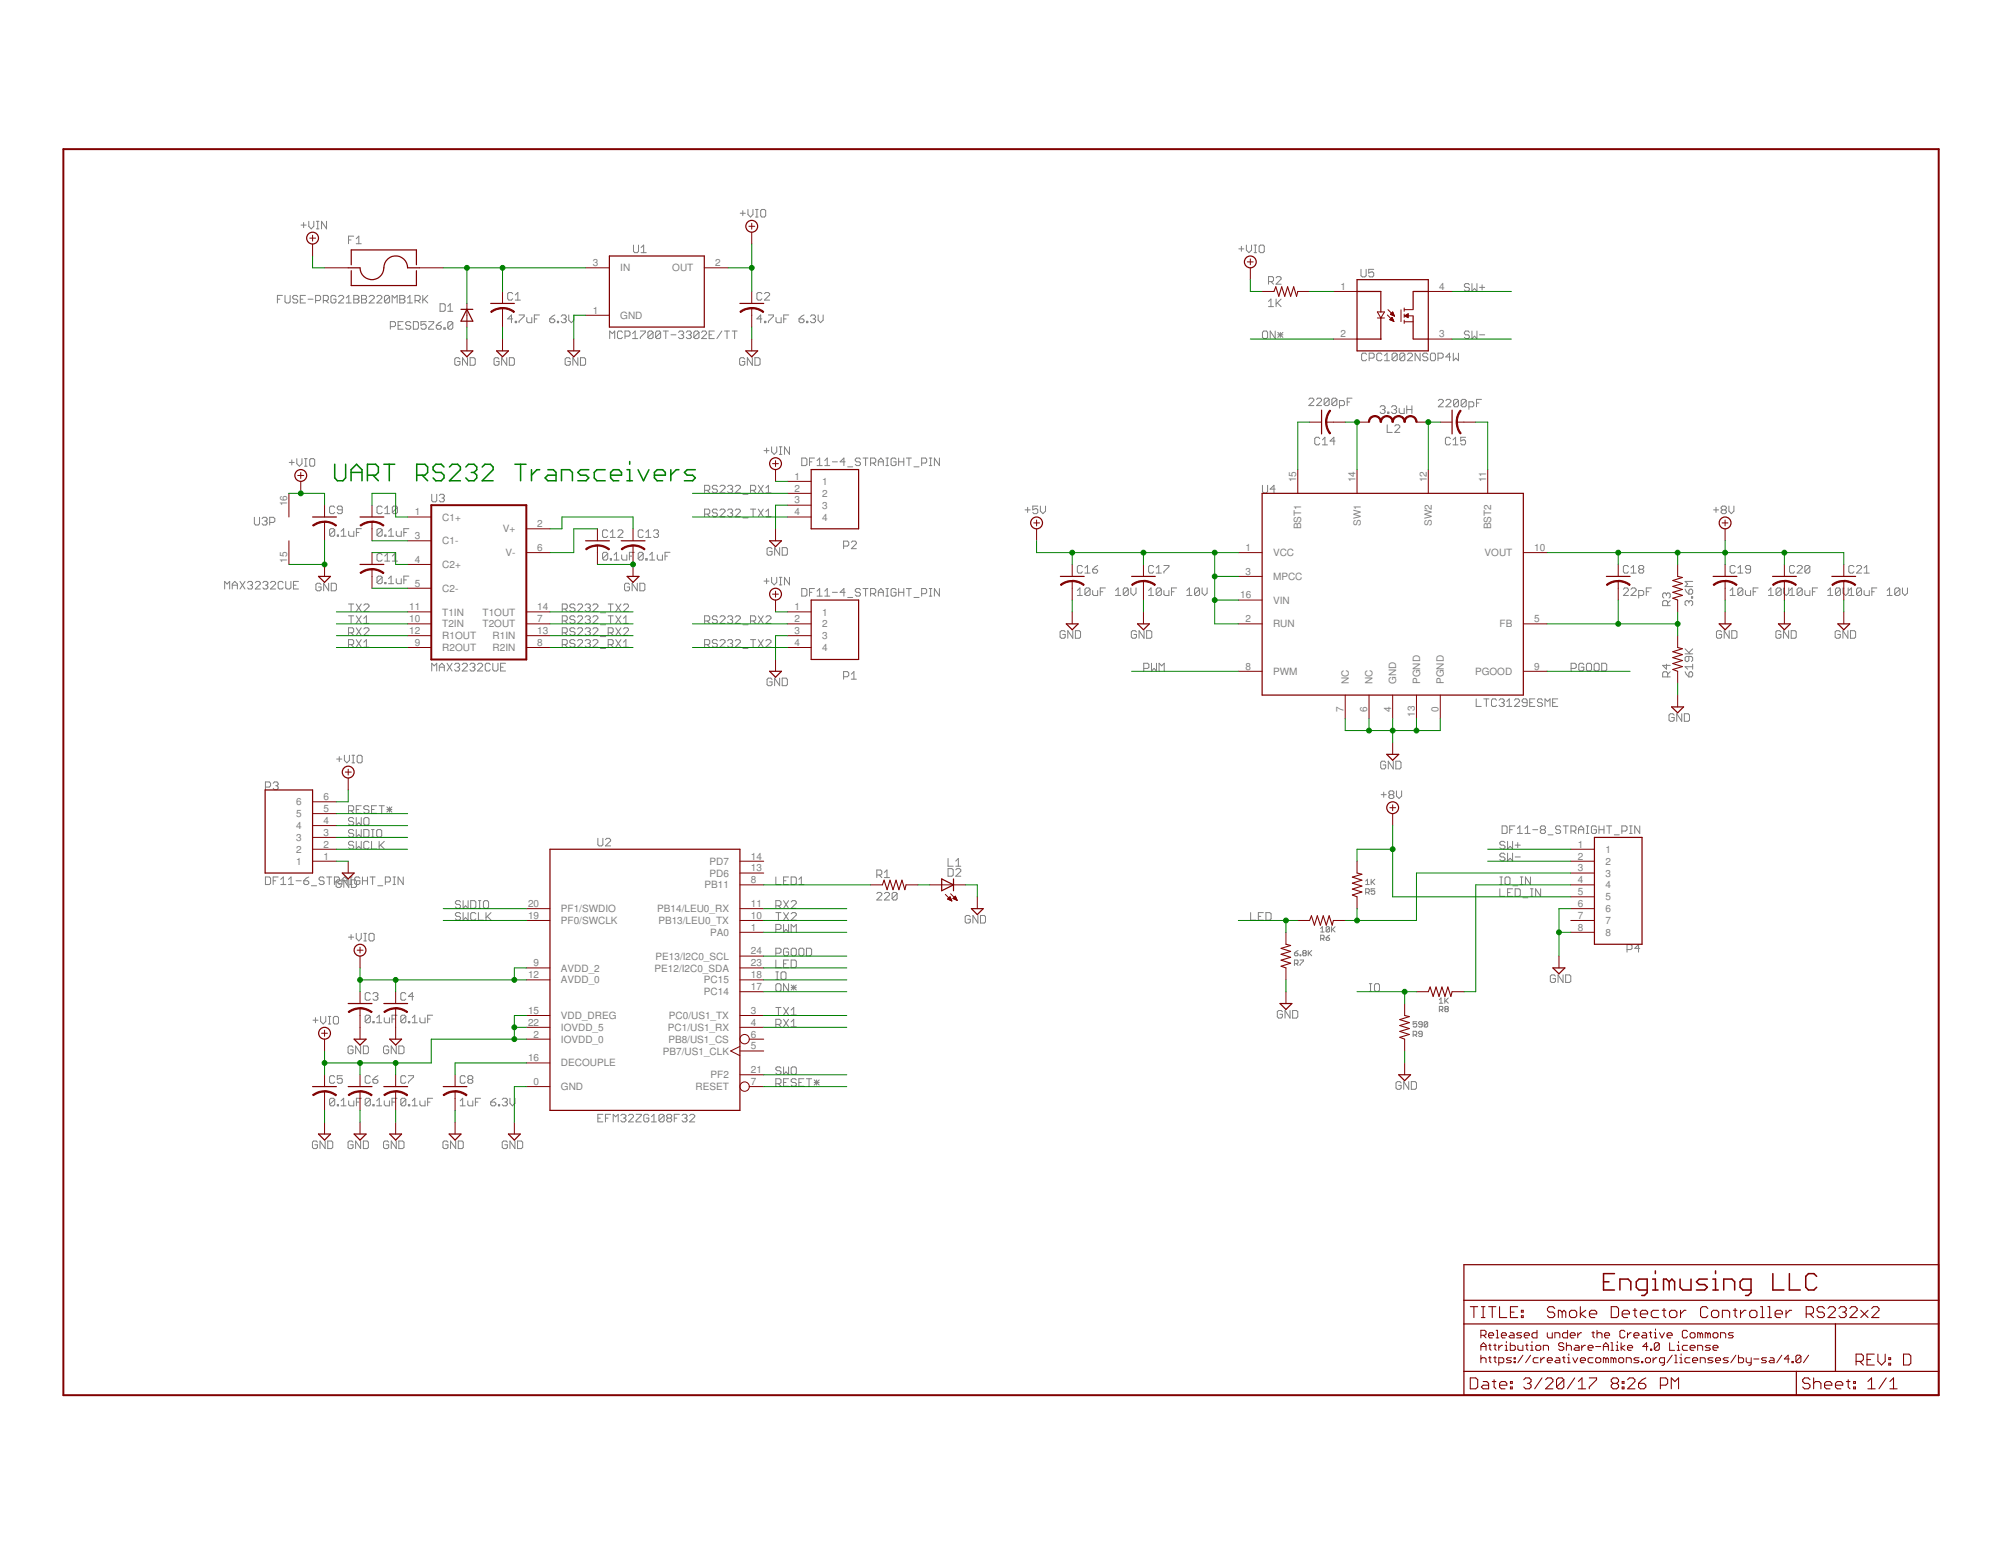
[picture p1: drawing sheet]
<svg xmlns="http://www.w3.org/2000/svg" width="279mm" height="216mm" viewBox="0 0 279 216" stroke-linecap="round" stroke-linejoin="round" font-family="sans-serif">
<defs><g id="words">
<g font-size="1.4" fill="#808080">
<text x="82.8" y="37.2">3</text>
<text x="86.6" y="37.9">IN</text>
<text x="93.9" y="37.9">OUT</text>
<text x="99.9" y="37.2">2</text>
<text x="187.2" y="40.5">1</text>
<text x="201" y="40.5">4</text>
<text x="82.8" y="43.8">1</text>
<text x="86.6" y="44.5">GND</text>
<text x="187.2" y="47.1">2</text>
<text x="201" y="47.1">3</text>
<text x="40.1" y="70.7" transform="rotate(-90 40.1 70.7)">16</text>
<text x="57.9" y="72">1</text>
<text x="111" y="67">1</text>
<text x="111" y="68.7">2</text>
<text x="111" y="70.3">3</text>
<text x="111" y="72">4</text>
<text x="114.8" y="67.7">1</text>
<text x="114.8" y="69.4">2</text>
<text x="114.8" y="71">3</text>
<text x="181" y="67.4" transform="rotate(-90 181 67.4)">15</text>
<text x="189.3" y="67.4" transform="rotate(-90 189.3 67.4)">14</text>
<text x="199.2" y="67.4" transform="rotate(-90 199.2 67.4)">12</text>
<text x="207.5" y="67.4" transform="rotate(-90 207.5 67.4)">11</text>
<text x="57.9" y="75.3">3</text>
<text x="61.7" y="72.7">C1+</text>
<text x="61.7" y="76">C1-</text>
<text x="70.2" y="74.4">V+</text>
<text x="70.6" y="77.7">V-</text>
<text x="75" y="73.6">2</text>
<text x="75" y="76.9">6</text>
<text x="114.8" y="72.7">4</text>
<text x="173.9" y="76.9">1</text>
<text x="177.8" y="77.7">VCC</text>
<text x="181.7" y="73.9" transform="rotate(-90 181.7 73.9)">BST1</text>
<text x="190" y="73.4" transform="rotate(-90 190 73.4)">SW1</text>
<text x="199.9" y="73.4" transform="rotate(-90 199.9 73.4)">SW2</text>
<text x="207.3" y="77.7">VOUT</text>
<text x="208.2" y="73.9" transform="rotate(-90 208.2 73.9)">BST2</text>
<text x="214.2" y="76.9">10</text>
<text x="40.1" y="78.6" transform="rotate(-90 40.1 78.6)">15</text>
<text x="57.9" y="78.6">4</text>
<text x="57.9" y="81.9">5</text>
<text x="61.7" y="79.3">C2+</text>
<text x="61.7" y="82.6">C2-</text>
<text x="173.2" y="83.6">16</text>
<text x="173.9" y="80.3">3</text>
<text x="177.8" y="81">MPCC</text>
<text x="57.2" y="88.5">12</text>
<text x="57.2" y="85.2">11</text>
<text x="57.2" y="86.9">10</text>
<text x="61.7" y="89.3">R1OUT</text>
<text x="61.7" y="86">T1IN</text>
<text x="61.7" y="87.6">T2IN</text>
<text x="67.4" y="86">T1OUT</text>
<text x="67.4" y="87.6">T2OUT</text>
<text x="68.8" y="89.3">R1IN</text>
<text x="75" y="88.5">13</text>
<text x="75" y="85.2">14</text>
<text x="75" y="86.9">7</text>
<text x="111" y="85.2">1</text>
<text x="111" y="86.9">2</text>
<text x="111" y="88.5">3</text>
<text x="114.8" y="86">1</text>
<text x="114.8" y="87.6">2</text>
<text x="114.8" y="89.3">3</text>
<text x="173.9" y="86.9">2</text>
<text x="177.8" y="87.6">RUN</text>
<text x="177.8" y="84.3">VIN</text>
<text x="209.4" y="87.6">FB</text>
<text x="214.2" y="86.9">5</text>
<text x="57.9" y="90.2">9</text>
<text x="61.7" y="90.9">R2OUT</text>
<text x="68.8" y="90.9">R2IN</text>
<text x="75" y="90.2">8</text>
<text x="111" y="90.2">4</text>
<text x="114.8" y="90.9">4</text>
<text x="173.9" y="93.5">8</text>
<text x="177.8" y="94.2">PWM</text>
<text x="188.3" y="95.5" transform="rotate(-90 188.3 95.5)">NC</text>
<text x="191.6" y="95.5" transform="rotate(-90 191.6 95.5)">NC</text>
<text x="195" y="95.5" transform="rotate(-90 195 95.5)">GND</text>
<text x="198.3" y="95.5" transform="rotate(-90 198.3 95.5)">PGND</text>
<text x="201.6" y="95.5" transform="rotate(-90 201.6 95.5)">PGND</text>
<text x="206" y="94.2">PGOOD</text>
<text x="214.2" y="93.5">9</text>
<text x="187.6" y="99.4" transform="rotate(-90 187.6 99.4)">7</text>
<text x="190.9" y="99.4" transform="rotate(-90 190.9 99.4)">6</text>
<text x="194.2" y="99.4" transform="rotate(-90 194.2 99.4)">4</text>
<text x="197.5" y="100.1" transform="rotate(-90 197.5 100.1)">13</text>
<text x="200.9" y="99.4" transform="rotate(-90 200.9 99.4)">0</text>
<text x="41.3" y="112.5">6</text>
<text x="45.2" y="113.4">5</text>
<text x="45.2" y="111.7">6</text>
<text x="41.3" y="119.1">2</text>
<text x="41.3" y="117.4">3</text>
<text x="41.3" y="115.8">4</text>
<text x="41.3" y="114.1">5</text>
<text x="45.2" y="118.4">2</text>
<text x="45.2" y="116.7">3</text>
<text x="45.2" y="115.1">4</text>
<text x="220.3" y="118.4">1</text>
<text x="224.2" y="119.1">1</text>
<text x="41.3" y="120.8">1</text>
<text x="45.2" y="120">1</text>
<text x="98.4" y="124.1">PB11</text>
<text x="99.1" y="122.4">PD6</text>
<text x="99.1" y="120.8">PD7</text>
<text x="104.8" y="123.3">8</text>
<text x="104.8" y="121.7">13</text>
<text x="104.8" y="120">14</text>
<text x="220.3" y="120">2</text>
<text x="220.3" y="121.7">3</text>
<text x="220.3" y="123.3">4</text>
<text x="220.3" y="125">5</text>
<text x="224.2" y="120.8">2</text>
<text x="224.2" y="122.4">3</text>
<text x="224.2" y="124.1">4</text>
<text x="224.2" y="125.7">5</text>
<text x="73.7" y="128.3">19</text>
<text x="73.7" y="126.7">20</text>
<text x="78.3" y="129">PF0/SWCLK</text>
<text x="78.3" y="127.4">PF1/SWDIO</text>
<text x="91.8" y="127.4">PB14/LEU0_RX</text>
<text x="91.9" y="129">PB13/LEU0_TX</text>
<text x="99.1" y="130.7">PA0</text>
<text x="104.8" y="130">1</text>
<text x="104.8" y="128.3">10</text>
<text x="104.8" y="126.7">11</text>
<text x="220.3" y="126.7">6</text>
<text x="220.3" y="128.3">7</text>
<text x="220.3" y="130">8</text>
<text x="224.2" y="127.4">6</text>
<text x="224.2" y="129">7</text>
<text x="224.2" y="130.7">8</text>
<text x="73.7" y="136.6">12</text>
<text x="74.5" y="134.9">9</text>
<text x="78.3" y="137.3">AVDD_0</text>
<text x="78.3" y="135.7">AVDD_2</text>
<text x="91.4" y="135.7">PE12/I2C0_SDA</text>
<text x="91.5" y="134">PE13/I2C0_SCL</text>
<text x="98.3" y="137.3">PC15</text>
<text x="104.8" y="136.6">18</text>
<text x="104.8" y="134.9">23</text>
<text x="104.8" y="133.3">24</text>
<text x="73.7" y="143.2">22</text>
<text x="73.7" y="141.6">15</text>
<text x="78.3" y="144">IOVDD_5</text>
<text x="78.3" y="142.3">VDD_DREG</text>
<text x="93.3" y="144">PC1/US1_RX</text>
<text x="93.4" y="142.3">PC0/US1_TX</text>
<text x="98.3" y="139">PC14</text>
<text x="104.8" y="141.6">3</text>
<text x="104.8" y="143.2">4</text>
<text x="104.8" y="138.3">17</text>
<text x="73.7" y="148.2">16</text>
<text x="74.5" y="144.9">2</text>
<text x="78.3" y="148.9">DECOUPLE</text>
<text x="78.3" y="145.6">IOVDD_0</text>
<text x="92.6" y="147.3">PB7/US1_CLK</text>
<text x="93.3" y="145.6">PB8/US1_CS</text>
<text x="104.8" y="146.5">5</text>
<text x="104.8" y="144.9">6</text>
<text x="104.8" y="149.9">21</text>
<text x="74.5" y="151.5">0</text>
<text x="78.3" y="152.2">GND</text>
<text x="97.1" y="152.2">RESET</text>
<text x="99.2" y="150.6">PF2</text>
<text x="104.8" y="151.5">7</text>
</g>
</g></defs>
<g fill="none" stroke="#808080" stroke-width=".14">
<path d="M42 31.4h.8M42.4 31.1v.7M43.1 30.9v.7l.4 .4 .3-.4v-.7M44.2 32h.3M44.2 30.9h.3M44.4 30.9v1.1M45.6 30.9v1.1l-.7-1.1v1.1M48.7 33.5h.3M49.4 33h-.7v1M49.7 33.3l.4-.3v1M49.7 34h.7M88.5 34.2v.9l.1 .2h.4l.2-.2v-.9"/>
<path d="M89.5 35.3h.7M89.5 34.6l.4-.4v1.1M103.4 29.8h.7M103.7 29.4v.7M104.4 29.3v.7l.4 .3 .3-.3v-.7M105.5 30.3h.4M105.5 29.3h.4M105.7 29.3v1M106.2 29.4l.2-.1h.3l.2 .1v.7l-.2 .2h-.3l-.2-.2zM173 34.8h.7M173.3 34.4v.7M174 34.2v.7l.4 .4 .4-.4v-.7"/>
<path d="M175.1 35.3h.4M175.1 34.2h.4M175.3 34.2v1.1M175.8 34.4l.2-.2h.4l.1 .2v.7l-.1 .2h-.4l-.2-.2zM177.1 39.3h.6l.1-.1v-.4l-.1-.2h-.6v1.1M177.5 39.3l.3 .4M178.2 38.8l.2-.2h.3l.2 .2v.2l-.7 .7h.7M190 37.6v.9l.2 .2h.4l.2-.2v-.9M191.8 37.6h-.7v.5l.5-.1 .2 .1v.4l-.2 .2h-.3l-.2-.2M205.2 39.8l-.2-.2h-.4l-.1 .2v.2l.1 .1h.4l.2 .2v.2l-.2 .2h-.4l-.1-.2M205.5 39.6v1.1l.4-.4 .3 .4v-1.1M206.9 39.8v.7"/>
<path d="M38.7 41.8h.4M39.4 41.3h-.7v1M39.8 41.3v.8l.2 .2h.3l.2-.2v-.8M41.6 41.4l-.2-.1h-.4l-.1 .1v.2l.1 .2h.4l.2 .2v.1l-.2 .2h-.4l-.1-.2M41.9 41.8h.4M42.7 41.3h-.8v1h.8M43 41.8h.7M44.1 42h.5l.2-.2v-.4l-.2-.1h-.5v1M45.1 42h.6l.1-.2v-.4l-.1-.1h-.6v1M45.5 42l.3 .3M46.9 41.4l-.2-.1h-.3l-.2 .1v.7l.2 .2h.3l.2-.2v-.3h-.3M47.3 41.4l.2-.1h.3l.2 .1v.2l-.7 .7h.7"/>
<path d="M48.3 41.6l.4-.3v1M48.3 42.3h.7M49.4 41.3h.5l.2 .1v.2l-.2 .2 .2 .2v.1l-.2 .2h-.5zM49.4 41.8h.5M50.5 41.3h.5l.2 .1v.2l-.2 .2 .2 .2v.1l-.2 .2h-.5zM50.5 41.8h.5M51.5 41.4l.2-.1h.4l.2 .1v.2l-.8 .7h.8M52.6 41.4l.2-.1h.3l.2 .1v.2l-.7 .7h.7M54.4 41.4v.7l-.2 .2h-.3l-.2-.2M54.4 41.4l-.2-.1h-.3l-.2 .1v.7M54.4 41.4l-.7 .7M54.5 45.6h.5l.2-.2v-.3l-.2-.2h-.5v1.1"/>
<path d="M54.8 42.3v-1l.3 .3 .4-.3v1M55.6 45.4h.3M55.8 41.3h.5l.2 .1v.2l-.2 .2 .2 .2v.1l-.2 .2h-.5zM55.8 41.8h.5M56.3 44.9h-.7v1.1h.7M56.9 42.3h.7M56.9 41.6l.3-.3v1M57.4 45.1l-.2-.2h-.4l-.2 .2v.2l.2 .1h.4l.2 .2v.2l-.2 .2h-.4l-.2-.2M57.7 44.9h.6l.1 .2v.7l-.1 .2h-.6zM58 42h.5l.2-.2v-.4l-.2-.1h-.5v1M58.3 42l.4 .3M59 41.3v1"/>
<path d="M59.2 41.8l.5 .5M59.5 44.9h-.7v.5l.5-.1 .2 .1v.4l-.2 .2h-.4l-.1-.2M59.7 41.3l-.7 .7M59.9 44.9h.7v.2l-.7 .7v.2h.7M60.9 45.4h.5l.2 .2v.2l-.2 .2h-.3l-.2-.2zM61.4 42.4h.6l.2 .2v.7l-.2 .2h-.6zM61.6 44.9l-.7 .5M62 45.8h.2v.2h-.2zM62.5 43.5h.7M62.5 42.8l.4-.4v1.1M63.2 45.1l-.1-.2h-.4l-.2 .2v.7M63.2 45.1v.7l-.1 .2h-.4l-.2-.2"/>
<path d="M63.2 45.1l-.7 .7M64.2 50.1l-.2-.1h-.3l-.2 .1v.7l.2 .2h.3l.2-.2v-.3h-.3M65.3 50v1l-.7-1v1M65.6 50h.6l.2 .1v.7l-.2 .2h-.6zM69.7 50.1l-.2-.1h-.3l-.2 .1v.7l.2 .2h.3l.2-.2v-.3h-.4M70.8 50v1l-.8-1v1M71.1 50h.5l.2 .1v.7l-.2 .2h-.5zM71.6 44.5h-.7l.5-.5v1.1M71.6 41l-.2-.1h-.3l-.2 .1v.7l.2 .2h.3l.2-.2M71.9 44.9h.2v.2h-.2zM71.9 41.9h.8M71.9 41.2l.4-.3v1"/>
<path d="M72.5 44h.7v.2l-.7 .7v.2M73.6 44.3v.6l.1 .2h.6v-.8M74.6 44.5h.4M75.3 44h-.7v1.1M76.8 44.5h.5l.2 .2v.2l-.2 .2h-.4l-.1-.2zM77.5 44l-.7 .5M77.8 44.9h.2v.2h-.2zM78.4 44.2l.1-.2h.4l.2 .2v.1l-.2 .2M78.7 44.5h.2M78.9 44.5l.2 .2v.2l-.2 .2h-.4l-.1-.2M79.4 44v.7l.4 .4 .3-.4v-.7M79.6 50.1l-.1-.1h-.4l-.2 .1v.7l.2 .2h.4l.1-.2v-.3h-.3"/>
<path d="M80.7 50v1l-.7-1v1M81 50h.6l.2 .1v.7l-.2 .2h-.6zM85.1 47.3v-1.1l.4 .4 .3-.4v1.1M86.9 46.4l-.2-.2h-.3l-.2 .2v.7l.2 .2h.3l.2-.2M87.3 46.9h.5l.2-.1v-.4l-.2-.2h-.5v1.1M88.3 47.3h.7M88.3 46.6l.4-.4v1.1M89.4 46.2h.7v.2l-.7 .7v.2M91.2 46.4l-.2-.2h-.3l-.2 .2v.7M91.2 46.4v.7l-.2 .2h-.3l-.2-.2M91.2 46.4l-.7 .7M92.2 46.4l-.1-.2h-.4l-.2 .2v.7"/>
<path d="M92.2 46.4v.7l-.1 .2h-.4l-.2-.2M92.2 46.4l-.7 .7M92.6 46.2h.7M93 46.2v1.1M93.7 46.8h.7M94.7 46.4l.2-.2h.4l.2 .2v.2l-.2 .2M95.1 46.8h.2M95.3 46.8l.2 .1v.2l-.2 .2h-.4l-.2-.2M95.8 46.4l.2-.2h.4l.1 .2v.2l-.1 .2M96.2 46.8h.2M96.4 46.8l.1 .1v.2l-.1 .2h-.4l-.2-.2M97.6 46.4l-.2-.2h-.3l-.2 .2v.7"/>
<path d="M97.6 46.4v.7l-.2 .2h-.3l-.2-.2M97.6 46.4l-.7 .7M98 46.4l.1-.2h.4l.2 .2v.2l-.7 .7h.7M99 46.8h.4M99.7 46.2h-.7v1.1h.7M100.8 46.2l-.7 1.1M101.2 46.2h.7M101.5 46.2v1.1M102.2 46.2h.7M102.6 46.2v1.1M104 50.1l-.2-.1h-.3l-.2 .1v.7l.2 .2h.3l.2-.2v-.3h-.4M105.1 50v1l-.7-1v1"/>
<path d="M105.4 50h.5l.2 .1v.7l-.2 .2h-.5zM106.4 44.5h-.7l.5-.5v1.1M106.4 41l-.2-.1h-.3l-.2 .1v.7l.2 .2h.3l.2-.2M106.7 44.9h.2v.2h-.2zM106.7 41l.2-.1h.4l.2 .1v.2l-.8 .7h.8M107.3 44h.7v.2l-.7 .7v.2M108.4 44.3v.6l.1 .2h.6v-.8M109.4 44.5h.4M110.1 44h-.7v1.1M111.6 44.5h.5l.2 .2v.2l-.2 .2h-.4l-.1-.2zM112.3 44l-.4 .2-.3 .3M112.6 44.9h.2v.2h-.2z"/>
<path d="M113.2 44.2l.1-.2h.4l.2 .2v.1l-.2 .2M113.5 44.5h.2M113.7 44.5l.2 .2v.2l-.2 .2h-.4l-.1-.2M114.2 44v.7l.4 .4 .3-.4v-.7M176.3 46.4l.2-.2h.3l.2 .2v.7l-.2 .2h-.3l-.2-.2zM177.1 42.1l.4-.3v1M177.1 42.8h.7M178.1 46.2v1.1l-.7-1.1v1.1M178.2 41.8v1M178.4 42.3l.5 .5M178.4 46.8h.7M178.4 46.4l.7 .7"/>
<path d="M178.8 46.4v.7M178.9 41.8l-.7 .7M179.1 46.4l-.7 .7M182.8 55.8l.1-.2h.4l.2 .2v.1l-.7 .7h.7M183.8 55.8l.2-.2h.3l.2 .2v.1l-.7 .7h.7M185.6 55.8v.7l-.2 .1h-.3l-.2-.1M185.6 55.8l-.2-.2h-.3l-.2 .2v.7M185.6 55.8l-.7 .7M186.7 55.8l-.2-.2h-.4l-.1 .2v.7M186.7 55.8v.7l-.2 .1h-.4l-.1-.1M186.7 55.8l-.7 .7M187 56.6h.6l.1-.1v-.4l-.1-.2h-.6v1.1"/>
<path d="M188.1 56.1h.3M188.8 55.6h-.7v1M190.8 49.5l-.2-.2h-.3l-.2 .2v.7l.2 .2h.3l.2-.2M191.2 50h.5l.2-.2v-.3l-.2-.2h-.5v1.1M192.7 56.9l.2-.2h.3l.2 .2v.1l-.2 .2M193 49.5l-.2-.2h-.4l-.2 .2v.7l.2 .2h.4l.2-.2M193 57.2h.2M193.2 57.2l.2 .2v.2l-.2 .1h-.3l-.2-.1M193.3 50.4h.7M193.3 49.7l.4-.4v1.1M193.7 59.3v1.1h.7M193.8 57.6h.1v.1h-.1z"/>
<path d="M194.3 56.9l.2-.2h.3l.2 .2v.1l-.2 .2M194.6 57.2h.2M194.8 59.5l.1-.2h.4l.2 .2v.2l-.7 .7h.7M194.8 57.2l.2 .2v.2l-.2 .1h-.3l-.2-.1M195.1 49.5l-.2-.2h-.3l-.2 .2v.7M195.1 49.5v.7l-.2 .2h-.3l-.2-.2M195.1 49.5l-.7 .7M195.4 57v.6l.1 .1h.6v-.7M196.2 49.5l-.2-.2h-.4l-.1 .2v.7M196.2 49.5v.7l-.2 .2h-.4l-.1-.2M196.2 49.5l-.7 .7M196.4 57.2h.7"/>
<path d="M196.4 56.7v1M196.5 49.5l.2-.2h.3l.2 .2v.2l-.7 .7h.7M197.1 56.7v1M198.3 49.3v1.1l-.7-1.1v1.1M199.4 49.5l-.2-.2h-.4l-.2 .2v.2l.2 .1h.4l.2 .2v.2l-.2 .2h-.4l-.2-.2M199.9 49.3h.4l.1 .2v.7l-.1 .2h-.4l-.2-.2v-.7zM200.8 50h.5l.2-.2v-.3l-.2-.2h-.5v1.1M200.8 55.9l.2-.1h.3l.2 .1v.2l-.7 .7h.7M201.9 55.9l.2-.1h.3l.2 .1v.2l-.7 .7h.7M202.6 49.8h-.7l.5-.5v1.1M202.9 49.3v1.1l.4-.4 .3 .4v-1.1M203.6 55.9v.7l-.1 .2h-.4l-.1-.2"/>
<path d="M203.6 55.9l-.1-.1h-.4l-.1 .1v.7M203.6 55.9l-.6 .7M204.7 55.9v.7l-.1 .2h-.4l-.2-.2M204.7 55.9l-.1-.1h-.4l-.2 .1v.7M204.7 55.9l-.7 .7M205.1 56.8h.5l.2-.2v-.3l-.2-.2h-.5v1.1M205.2 46.4l-.2-.2h-.4l-.1 .2v.2l.1 .2h.4l.2 .1v.2l-.2 .2h-.4l-.1-.2M205.5 46.2v1.1l.4-.4 .3 .4v-1.1M206.2 56.3h.3M206.6 46.8h.7M206.6 40.1h.7M206.9 55.8h-.7v1"/>
<path d="M35.5 72.2v.9l.2 .2h.3l.2-.2v-.9M36.6 72.4l.2-.2h.3l.2 .2v.2l-.2 .2M36.9 72.8h.2M37.1 72.8l.2 .2v.1l-.2 .2h-.3l-.2-.2M37.7 73h.5l.2-.2v-.4l-.2-.2h-.5v1.1M40.4 64.6h.7M40.7 64.2v.7M41.4 64.1v.6l.4 .4 .4-.4v-.6M42.5 65.1h.4M42.5 64.1h.4M42.7 64.1v1M43.2 64.2l.2-.1h.4l.1 .1v.7l-.1 .2h-.4l-.2-.2z"/>
<path d="M46.7 70.8l-.2-.1h-.3l-.2 .1v.8l.2 .1h.3l.2-.1M46.7 74l-.2-.2h-.3l-.2 .2v.7M46.7 74v.7l-.2 .2h-.3l-.2-.2M46.7 74l-.7 .7M47.1 74.7h.2v.2h-.2zM47.6 74.2l.4-.4v1.1M47.6 74.9h.7M47.8 71.2h-.5l-.2-.2v-.2l.2-.1h.3l.2 .1v.8l-.2 .1h-.3l-.2-.1M48.7 74.2v.5l.2 .2h.5v-.7M49.8 74.4h.3M50.5 73.8h-.7v1.1M53.4 70.8l-.2-.1h-.4l-.2 .1v.8l.2 .1h.4l.2-.1"/>
<path d="M53.4 74l-.2-.2h-.4l-.2 .2v.7M53.4 74v.7l-.2 .2h-.4l-.2-.2M53.4 77.5l-.2-.2h-.4l-.2 .2v.7l.2 .2h.4l.2-.2M53.4 74l-.8 .7M53.7 71.7h.7M53.7 74.7h.2v.2h-.2zM53.7 71l.4-.3v1M53.7 77.7l.4-.4v1.1M53.7 78.4h.7M54.3 74.9h.7M54.3 74.2l.3-.4v1.1M54.8 78.4h.7"/>
<path d="M54.8 77.7l.3-.4v1.1M55.3 74.2v.5l.2 .2h.5v-.7M55.5 70.8l-.2-.1h-.3l-.2 .1v.8M55.5 70.8v.8l-.2 .1h-.3l-.2-.1M55.5 70.8l-.7 .8M56.4 74.4h.3M57.1 73.8h-.7v1.1M60.3 69v.9l.2 .2h.3l.2-.2v-.9M61.3 69.2l.2-.2h.4l.1 .2v.2l-.1 .2M61.7 69.6h.2M61.9 69.6l.1 .1v.2l-.1 .2h-.4l-.2-.2M84.9 74.2l-.2-.2h-.4l-.2 .2v.7l.2 .2h.4l.2-.2"/>
<path d="M84.9 77.3l-.2-.2h-.4l-.2 .2v.7M84.9 77.3v.7l-.2 .2h-.4l-.2-.2M84.9 77.3l-.8 .7M85.2 78h.2v.2h-.2zM85.2 75.1h.7M85.2 74.3l.4-.3v1.1M85.7 78.2h.7M85.7 77.5l.4-.4v1.1M86.3 74.2l.1-.2h.4l.2 .2v.1l-.7 .8h.7M86.8 77.5v.5l.2 .2h.5v-.7M87.9 77.7h.3M88.6 77.1h-.7v1.1"/>
<path d="M89.8 77.3l-.7 .7M89.8 77.3l-.2-.2h-.3l-.2 .2v.7M89.8 77.3v.7l-.2 .2h-.3l-.2-.2M89.8 74.2l-.2-.2h-.3l-.2 .2v.7l.2 .2h.3l.2-.2M90.2 78h.2v.2h-.2zM90.2 75.1h.7M90.2 74.3l.3-.3v1.1M90.7 78.2h.7M90.7 77.5l.4-.4v1.1M91.2 74.2l.2-.2h.4l.1 .2v.1l-.1 .2M91.6 74.5h.2M91.8 77.5v.5l.1 .2h.6v-.7"/>
<path d="M91.8 74.5l.1 .2v.2l-.1 .2h-.4l-.2-.2M92.9 77.7h.3M93.6 77.1h-.7v1.1M98.4 68.5h.5l.2-.2v-.4l-.2-.1h-.5v1M98.4 71.8h.5l.2-.2v-.3l-.2-.2h-.5v1.1M98.7 68.5l.4 .3M98.7 71.8l.4 .4M100.2 67.9l-.2-.1h-.4l-.1 .1v.2l.1 .2h.4l.2 .2v.2l-.2 .1h-.4l-.1-.1M100.2 71.3l-.2-.2h-.4l-.1 .2v.1l.1 .2h.4l.2 .2v.2l-.2 .2h-.4l-.1-.2M100.5 67.9l.2-.1h.3l.2 .1v.2l-.7 .7h.7M100.5 71.3l.2-.2h.3l.2 .2v.1l-.7 .8h.7M101.6 67.9l.2-.1h.3l.2 .1v.2l-.2 .2"/>
<path d="M101.6 71.3l.2-.2h.3l.2 .2v.1l-.2 .2M102 68.3h.1M102 71.6h.1M102.1 68.3l.2 .2v.2l-.2 .1h-.3l-.2-.1M102.1 71.6l.2 .2v.2l-.2 .2h-.3l-.2-.2M102.7 67.9l.1-.1h.4l.2 .1v.2l-.7 .7h.7M102.7 71.3l.1-.2h.4l.2 .2v.1l-.7 .8h.7M103.7 69h.7M103.7 72.3h.7M104.8 68.5h.5l.2-.2v-.4l-.2-.1h-.5v1M104.8 71.1h.7M105.2 71.1v1.1"/>
<path d="M105.2 68.5l.3 .3M105.9 67.8l.7 1M105.9 71.1l.7 1.1M106.6 67.8l-.7 1M106.6 71.1l-.7 1.1M106.7 62.9h.7M106.9 68.1l.4-.3v1M106.9 71.4l.4-.3v1.1M106.9 68.8h.8M106.9 72.2h.8M107 62.6v.7M107.7 62.4v.7l.4 .4 .4-.4v-.7"/>
<path d="M107.8 76.6l-.2-.1h-.3l-.2 .1v.8l.2 .1h.3l.2-.1v-.4h-.4M108.8 63.5h.4M108.8 62.4h.4M108.9 76.5v1l-.7-1v1M109 62.4v1.1M109.2 76.5h.6l.1 .1v.8l-.1 .1h-.6zM110.2 62.4v1.1l-.7-1.1v1.1M112 64h.5l.2 .1v.8l-.2 .1h-.5zM113 64.5h.4M113.7 64h-.7v1M114.1 65h.7M114.1 64.3l.3-.3v1"/>
<path d="M115.2 65h.7M115.2 64.3l.3-.3v1M116.2 64.5h.7M117.8 76.3h.5l.2-.2v-.4l-.2-.1h-.5v1M118 64.5h-.7l.5-.5v1M118.4 65.2h.7M118.9 75.7l.1-.1h.4l.2 .1v.2l-.7 .7h.7M120.1 64.1l-.1-.1h-.4l-.2 .1v.2l.2 .2h.4l.1 .2v.2l-.1 .1h-.4l-.2-.1M120.5 64h.7M120.9 64v1M121.6 64.7h.5l.2-.2v-.4l-.2-.1h-.5v1M121.9 64.7l.4 .3"/>
<path d="M122.6 64.5h.7M122.6 65v-.7l.4-.3 .3 .3v.7M123.7 65h.4M123.7 64h.4M123.9 64v1M125.1 64.1l-.2-.1h-.3l-.2 .1v.8l.2 .1h.3l.2-.1v-.4h-.3M125.5 64.5h.7M125.5 64v1M126.2 64v1M126.6 64h.7M126.9 64v1M127.6 65.2h.7"/>
<path d="M128.7 64.7h.5l.2-.2v-.4l-.2-.1h-.5v1M129.8 65h.3M129.8 64h.3M129.9 64v1M131.2 64v1l-.7-1v1M143.1 71.2h.7M143.5 70.8v.8M144.9 70.7h-.7v.5l.4-.2h.1l.2 .2v.4l-.2 .1h-.3l-.2-.1M145.3 70.7v.7l.3 .3 .4-.3v-.7M151.1 79.1l-.1-.1h-.4l-.2 .1v.7l.2 .2h.4l.1-.2M151.5 79.3l.3-.3v1M152.6 79.5h.5l.2 .2v.1l-.2 .2h-.4l-.1-.2z"/>
<path d="M153.3 79l-.7 .5M161.1 79.1l-.2-.1h-.4l-.1 .1v.7l.1 .2h.4l.2-.2M161.4 79.3l.4-.3v1M162.5 79h.7v.1l-.7 .7v.2M176.3 67.8v.9l.2 .1h.3l.2-.1v-.9M178.1 68.3h-.7l.5-.5v1M184.3 61.3l-.2-.2h-.3l-.2 .2v.6l.2 .2h.3l.2-.2M184.7 62.1h.7M184.7 61.4l.3-.3v1M186.4 61.6h-.7l.5-.5v1M202.5 61.3l-.2-.2h-.3l-.2 .2v.6l.2 .2h.3l.2-.2M202.9 62.1h.7"/>
<path d="M202.9 61.4l.3-.3v1M204.6 61.1h-.6v.5l.3-.2h.2l.1 .2v.3l-.1 .2h-.4l-.1-.2M227.4 79.1l-.2-.1h-.4l-.1 .1v.7l.1 .2h.4l.2-.2M227.7 79.3l.4-.3v1M229 79.5l-.2-.2v-.2l.2-.1h.3l.2 .1v.2l-.2 .2M229 79.5l-.2 .2v.1l.2 .2h.3l.2-.2v-.1l-.2-.2M229 79.5h.3M239.3 71.2h.7M239.6 70.8v.8M240.5 71.2h.4M240.5 71.2l-.2-.2v-.2l.2-.1h.4l.1 .1v.2l-.1 .2M240.5 71.2l-.2 .2v.2l.2 .1h.4l.1-.1v-.2l-.1-.2"/>
<path d="M241.4 70.7v.7l.3 .3 .4-.3v-.7M242.3 79.1l-.2-.1h-.3l-.2 .1v.7l.2 .2h.3l.2-.2M242.7 79.3l.3-.3v1M244.4 79.5h-.5l-.2-.2v-.2l.2-.1h.3l.2 .1v.7l-.2 .2h-.3l-.2-.2M250.6 79.1l-.2-.1h-.4l-.1 .1v.7l.1 .2h.4l.2-.2M250.9 79.1l.2-.1h.4l.2 .1v.2l-.8 .7h.8M252.7 79.1l-.2-.1h-.3l-.2 .1v.7M252.7 79.1v.7l-.2 .2h-.3l-.2-.2M252.7 79.1l-.7 .7M258.9 79.1l-.2-.1h-.4l-.2 .1v.7l.2 .2h.4l.2-.2M259.2 79.1l.2-.1h.4l.1 .1v.2l-.7 .7h.7M260.3 79.3l.3-.3v1"/>
<path d="M31.4 82.3v-1.1l.3 .4 .4-.4v1.1M32.4 82.3v-.7l.4-.4 .3 .4v.7M32.4 81.7h.7M33.5 81.2l.7 1.1M34.2 81.2l-.7 1.1M34.6 81.4l.1-.2h.4l.2 .2v.2l-.2 .1M34.9 81.7h.2M35.1 81.7l.2 .2v.2l-.2 .2h-.4l-.1-.2M35.6 81.4l.2-.2h.4l.1 .2v.2l-.7 .7h.7M36.7 81.4l.2-.2h.3l.2 .2v.2l-.2 .1M37.1 81.7h.1M37.2 81.7l.2 .2v.2l-.2 .2h-.3l-.2-.2"/>
<path d="M37.8 81.4l.2-.2h.3l.2 .2v.2l-.7 .7h.7M39.5 81.4l-.1-.2h-.4l-.2 .2v.7l.2 .2h.4l.1-.2M39.9 81.2v.9l.2 .2h.3l.2-.2v-.9M41 81.7h.3M41.7 81.2h-.7v1.1h.7M44.8 81.6l-.2-.2h-.3l-.2 .2v.7l.2 .2h.3l.2-.2v-.3h-.3M45.9 81.4v1.1l-.7-1.1v1.1M46.2 81.4h.6l.2 .2v.7l-.2 .2h-.6zM48.7 88.4h.5l.2-.2v-.4l-.2-.1h-.5v1M48.7 90h.5l.2-.1v-.4l-.2-.2h-.5v1.1M48.7 86h.7M48.7 84.3h.7"/>
<path d="M49 84.3v1.1M49 86v1.1M49 88.4l.4 .3M49 90l.4 .4M49.7 87.7l.7 1M49.7 86l.7 1.1M49.7 89.3l.7 1.1M49.7 84.3l.7 1.1M50.4 87.7l-.7 1M50.4 86l-.7 1.1M50.4 89.3l-.7 1.1M50.4 84.3l-.7 1.1"/>
<path d="M50.8 84.5l.2-.2h.4l.1 .2v.2l-.7 .7h.7M50.8 87.8l.2-.1h.4l.1 .1v.2l-.7 .7h.7M50.8 86.4l.4-.4v1.1M50.8 89.7l.4-.4v1.1M50.8 87.1h.7M50.8 90.4h.7M53.4 80.6l-.2-.1h-.4l-.2 .1v.7M53.4 80.6v.7l-.2 .2h-.4l-.2-.2M53.4 80.6l-.8 .7M53.7 81.3h.2v.2h-.2zM54.3 80.8l.3-.3v1M54.3 81.5h.7"/>
<path d="M55.3 80.8v.5l.2 .2h.5v-.7M56.4 81h.3M57.1 80.5h-.7v1M60.3 93.7v-1.1l.3 .4 .4-.4v1.1M61.3 93.7v-.7l.4-.4 .3 .4v.7M61.3 93.2h.7M62.4 92.6l.7 1.1M63.1 92.6l-.7 1.1M63.5 92.8l.1-.2h.4l.2 .2v.2l-.2 .2M63.8 93.2h.2M64 93.2l.2 .1v.2l-.2 .2h-.4l-.1-.2M64.5 92.8l.2-.2h.4l.2 .2v.2l-.8 .7h.8"/>
<path d="M65.6 92.8l.2-.2h.3l.2 .2v.2l-.2 .2M66 93.2h.1M66.1 93.2l.2 .1v.2l-.2 .2h-.3l-.2-.2M66.7 92.8l.2-.2h.3l.2 .2v.2l-.7 .7h.7M68.5 92.8l-.2-.2h-.4l-.1 .2v.7l.1 .2h.4l.2-.2M68.8 92.6v.9l.2 .2h.3l.2-.2v-.9M69.9 93.2h.4M70.6 92.6h-.7v1.1h.7M78.5 88.4h.5l.2-.2v-.4l-.2-.1h-.5v1M78.5 86.7h.5l.2-.2v-.3l-.2-.2h-.5v1.1M78.5 90h.5l.2-.1v-.4l-.2-.2h-.5v1.1M78.5 85h.5l.2-.1v-.4l-.2-.2h-.5v1.1"/>
<path d="M78.9 88.4l.3 .3M78.9 85l.3 .4M78.9 90l.3 .4M78.9 86.7l.3 .4M80.3 87.8l-.2-.1h-.3l-.2 .1v.2l.2 .2h.3l.2 .2v.1l-.2 .2h-.3l-.2-.2M80.3 86.2l-.2-.2h-.3l-.2 .2v.2l.2 .1h.3l.2 .2v.2l-.2 .2h-.3l-.2-.2M80.3 89.5l-.2-.2h-.3l-.2 .2v.2l.2 .2h.3l.2 .1v.2l-.2 .2h-.3l-.2-.2M80.3 84.5l-.2-.2h-.3l-.2 .2v.2l.2 .2h.3l.2 .1v.2l-.2 .2h-.3l-.2-.2M80.6 86.2l.2-.2h.4l.1 .2v.2l-.7 .7h.7M80.6 87.8l.2-.1h.4l.1 .1v.2l-.7 .7h.7M80.6 89.5l.2-.2h.4l.1 .2v.2l-.7 .7h.7M80.6 84.5l.2-.2h.4l.1 .2v.2l-.7 .7h.7"/>
<path d="M81.7 87.8l.2-.1h.3l.2 .1v.2l-.2 .2M81.7 86.2l.2-.2h.3l.2 .2v.2l-.2 .1M81.7 89.5l.2-.2h.3l.2 .2v.2l-.2 .2M81.7 84.5l.2-.2h.3l.2 .2v.2l-.2 .2M82.1 88.2h.1M82.1 86.5h.1M82.1 84.9h.1M82.1 89.9h.1M82.2 86.5l.2 .2v.2l-.2 .2h-.3l-.2-.2M82.2 88.2l.2 .2v.1l-.2 .2h-.3l-.2-.2M82.2 89.9l.2 .1v.2l-.2 .2h-.3l-.2-.2M82.2 84.9l.2 .1v.2l-.2 .2h-.3l-.2-.2"/>
<path d="M82.8 84.5l.2-.2h.3l.2 .2v.2l-.7 .7h.7M82.8 86.2l.2-.2h.3l.2 .2v.2l-.7 .7h.7M82.8 87.8l.2-.1h.3l.2 .1v.2l-.7 .7h.7M82.8 89.5l.2-.2h.3l.2 .2v.2l-.7 .7h.7M83.8 88.9h.8M83.8 87.2h.8M83.8 85.6h.8M83.8 90.6h.8M84.9 88.4h.5l.2-.2v-.4l-.2-.1h-.5v1M84.9 90h.5l.2-.1v-.4l-.2-.2h-.5v1.1M84.9 86h.7M84.9 84.3h.7"/>
<path d="M85.3 84.3v1.1M85.3 86v1.1M85.3 88.4l.3 .3M85.3 90l.3 .4M86 87.7l.7 1M86 84.3l.7 1.1M86 89.3l.7 1.1M86 86l.7 1.1M86.7 87.7l-.7 1M86.7 84.3l-.7 1.1M86.7 89.3l-.7 1.1M86.7 86l-.7 1.1"/>
<path d="M87.1 86.4l.3-.4v1.1M87.1 89.7l.3-.4v1.1M87.1 87.8l.1-.1h.4l.2 .1v.2l-.7 .7h.7M87.1 87.1h.7M87.1 90.4h.7M87.1 84.5l.1-.2h.4l.2 .2v.2l-.7 .7h.7M87.9 81.6l-.2-.2h-.3l-.2 .2v.7l.2 .2h.3l.2-.2v-.3h-.3M89 81.4v1.1l-.7-1.1v1.1M89.3 81.4h.6l.1 .2v.7l-.1 .2h-.6zM98.4 86.7h.5l.2-.2v-.3l-.2-.2h-.5v1.1M98.4 90h.5l.2-.1v-.4l-.2-.2h-.5v1.1M98.7 86.7l.4 .4"/>
<path d="M98.7 90l.4 .4M100.2 86.2l-.2-.2h-.4l-.1 .2v.2l.1 .1h.4l.2 .2v.2l-.2 .2h-.4l-.1-.2M100.2 89.5l-.2-.2h-.4l-.1 .2v.2l.1 .2h.4l.2 .1v.2l-.2 .2h-.4l-.1-.2M100.5 86.2l.2-.2h.3l.2 .2v.2l-.7 .7h.7M100.5 89.5l.2-.2h.3l.2 .2v.2l-.7 .7h.7M101.6 86.2l.2-.2h.3l.2 .2v.2l-.2 .1M101.6 89.5l.2-.2h.3l.2 .2v.2l-.2 .2M102 86.5h.1M102 89.9h.1M102.1 86.5l.2 .2v.2l-.2 .2h-.3l-.2-.2M102.1 89.9l.2 .1v.2l-.2 .2h-.3l-.2-.2M102.7 86.2l.1-.2h.4l.2 .2v.2l-.7 .7h.7"/>
<path d="M102.7 89.5l.1-.2h.4l.2 .2v.2l-.7 .7h.7M103.7 87.2h.7M103.7 90.6h.7M104.8 86.7h.5l.2-.2v-.3l-.2-.2h-.5v1.1M104.8 89.3h.7M105.2 89.3v1.1M105.2 86.7l.3 .4M105.9 86l.7 1.1M105.9 89.3l.7 1.1M106.6 86l-.7 1.1M106.6 89.3l-.7 1.1M106.7 81.2h.7"/>
<path d="M106.9 86.2l.2-.2h.4l.2 .2v.2l-.8 .7h.8M106.9 89.5l.2-.2h.4l.2 .2v.2l-.8 .7h.8M107 80.8v.7M107.7 80.6v.7l.4 .4 .4-.4v-.7M107.8 94.9l-.2-.2h-.3l-.2 .2v.7l.2 .2h.3l.2-.2v-.4h-.4M108.8 81.7h.4M108.8 80.6h.4M108.9 94.7v1.1l-.7-1.1v1.1M109 80.6v1.1M109.2 94.7h.6l.1 .2v.7l-.1 .2h-.6zM110.2 80.6v1.1l-.7-1.1v1.1M112 82.2h.5l.2 .2v.7l-.2 .1h-.5z"/>
<path d="M113 82.7h.4M113.7 82.2h-.7v1M114.1 82.5l.3-.3v1M114.1 83.2h.7M115.2 82.5l.3-.3v1M115.2 83.2h.7M116.2 82.7h.7M117.8 94.5h.5l.2-.2v-.3l-.2-.2h-.5v1M118 82.7h-.7l.5-.5v1M118.4 83.4h.7M118.9 94.1l.3-.3v1M118.9 94.8h.7"/>
<path d="M120.1 82.4l-.1-.2h-.4l-.2 .2v.1l.2 .2h.4l.1 .2v.2l-.1 .1h-.4l-.2-.1M120.5 82.2h.7M120.9 82.2v1M121.6 82.9h.5l.2-.2v-.3l-.2-.2h-.5v1M121.9 82.9l.4 .3M122.6 83.2v-.7l.4-.3 .3 .3v.7M122.6 82.7h.7M123.7 83.2h.4M123.7 82.2h.4M123.9 82.2v1M125.1 82.4l-.2-.2h-.3l-.2 .2v.7l.2 .1h.3l.2-.1v-.4h-.3M125.5 82.2v1"/>
<path d="M125.5 82.7h.7M126.2 82.2v1M126.6 82.2h.7M126.9 82.2v1M127.6 83.4h.7M128.7 82.9h.5l.2-.2v-.3l-.2-.2h-.5v1M129.8 83.2h.3M129.8 82.2h.3M129.9 82.2v1M131.2 82.2v1l-.7-1v1M148.7 88.2l-.1-.1h-.4l-.2 .1v.8l.2 .1h.4l.1-.1v-.4h-.3M149.8 88.1v1l-.7-1v1"/>
<path d="M150.2 88.1h.5l.2 .1v.8l-.2 .1h-.5zM150.4 83.2h.7M150.4 82.5l.4-.4v1.1M151.5 80h.7M152.2 82.3v.7l-.2 .2h-.3l-.2-.2M152.2 82.3l-.2-.2h-.3l-.2 .2v.7M152.2 82.3l-.7 .7M152.6 82.5v.5l.1 .2h.6v-.7M153.6 82.6h.4M154.3 82.1h-.7v1.1M155.8 83.2h.7M155.8 82.5l.3-.4v1.1"/>
<path d="M157.5 82.3v.7l-.1 .2h-.4l-.2-.2M157.5 82.3l-.1-.2h-.4l-.2 .2v.7M157.5 82.3l-.7 .7M157.9 82.1v.7l.4 .4 .3-.4v-.7M158.7 88.2l-.2-.1h-.3l-.2 .1v.8l.2 .1h.3l.2-.1v-.4h-.4M159.7 93.3h.6l.1-.1v-.4l-.1-.2h-.6v1.1M159.7 88.1v1l-.7-1v1M160.1 88.1h.5l.2 .1v.8l-.2 .1h-.5zM160.4 82.5l.3-.4v1.1M160.4 83.2h.7M160.8 92.6v1.1l.3-.4 .4 .4v-1.1M161.4 80h.8"/>
<path d="M161.8 93.7v-1.1l.4 .4 .4-.4v1.1M162.2 82.3v.7l-.2 .2h-.4l-.2-.2M162.2 82.3l-.2-.2h-.4l-.2 .2v.7M162.2 82.3l-.8 .7M162.5 82.5v.5l.2 .2h.5v-.7M163.6 82.6h.3M164.3 82.1h-.7v1.1M165.7 83.2h.7M165.7 82.5l.4-.4v1.1M167.5 82.3v.7l-.2 .2h-.3l-.2-.2M167.5 82.3l-.2-.2h-.3l-.2 .2v.7M167.5 82.3l-.7 .7"/>
<path d="M167.9 82.1v.7l.3 .4 .4-.4v-.7M206.1 97.6v1.1h.7M207.2 97.6h.7M207.5 97.6v1.1M209 97.8l-.2-.2h-.4l-.1 .2v.7l.1 .2h.4l.2-.2M209.3 97.8l.2-.2h.3l.2 .2v.2l-.2 .1M209.7 98.1h.1M209.8 98.1l.2 .2v.2l-.2 .2h-.3l-.2-.2M210.4 98.7h.7M210.4 98l.3-.4v1.1M211.5 97.8l.1-.2h.4l.2 .2v.2l-.7 .7h.7M213.2 98.1h-.5l-.2-.1v-.2l.2-.2h.4l.1 .2v.7l-.1 .2h-.4l-.2-.2"/>
<path d="M213.6 98.1h.4M214.3 97.6h-.7v1.1h.7M215.4 97.8l-.2-.2h-.4l-.1 .2v.2l.1 .1h.4l.2 .2v.2l-.2 .2h-.4l-.1-.2M215.7 98.7v-1.1l.4 .4 .3-.4v1.1M216.8 98.1h.3M217.5 97.6h-.7v1.1h.7M219.4 93.3h.5l.2-.1v-.4l-.2-.2h-.5v1.1M221.1 92.8l-.1-.2h-.4l-.1 .2v.7l.1 .2h.4l.1-.2v-.3h-.3M221.7 92.6h.3l.2 .2v.7l-.2 .2h-.3l-.2-.2v-.7zM222.8 92.6h.3l.2 .2v.7l-.2 .2h-.3l-.2-.2v-.7zM223.6 92.6h.6l.1 .2v.7l-.1 .2h-.6zM226.7 82.3l.1-.2h.4l.2 .2v.2l-.7 .7h.7"/>
<path d="M227.7 82.3l.2-.2h.4l.2 .2v.2l-.8 .7h.8M227.7 80h.8M228.8 83.2h.5l.2-.2v-.4l-.2-.1h-.5v1M229.9 82.6h.3M230.6 82.1h-.7v1.1M232.7 83l-.2-.2h-.2l-.1 .2v.3l.1 .2M232.7 83l.2-.2h.1l.2 .2v.3l-.2 .2M232.7 83v.2M232.7 92.8v.7l-.5-.6h1M232.9 84.6v-.5l-.2-.2h-.4l-.1 .2v.5h1M232.9 94.5v-.5l-.2-.2h-.4l-.1 .2v.5h1M233.2 83.9l-.3 .3"/>
<path d="M233.2 93.8l-.3 .4M233.8 99.9l-.2-.2h-.4l-.2 .2v.7l.2 .1h.4l.2-.1v-.4h-.4M234.8 99.7v1l-.7-1v1M235.2 99.7h.5l.2 .2v.7l-.2 .1h-.5zM235.3 82.3l.2 .3 .3 .4M235.3 93.8l.2 .4 .3 .3M235.3 91.3h1M235.3 90.6l.7 .7M235.8 84.1l-.2-.2h-.1l-.2 .2v.3l.2 .2M235.8 91.7v.5l-.2 .2h-.1l-.2-.2v-.3l.2-.2h.7l.1 .2v.3l-.1 .2M235.8 84.1l.2-.2h.2l.1 .2v.3l-.1 .2M235.8 82.4l.2-.1h.2l.1 .1v.4l-.1 .2h-.4z"/>
<path d="M235.8 84.1v.1M236 93.8h.2l.1 .2v.3l-.1 .2h-.4v-.5zM236.2 83.3h.1v.2h-.1zM236.3 92.8v.7M236.3 81.2h-1l.3 .4-.3 .3h1M236.3 93.1h-1l.3 .4M236.3 90.6l-.5 .5M240.4 88.2l-.2-.1h-.3l-.2 .1v.8l.2 .1h.3l.2-.1v-.4h-.4M241.4 88.1v1l-.7-1v1M241.6 83.2h.7M241.6 82.5l.3-.4v1.1M241.8 88.1h.5l.2 .1v.8l-.2 .1h-.5z"/>
<path d="M242.7 80h.7M243.4 82.3v.7l-.2 .2h-.4l-.1-.2M243.4 82.3l-.2-.2h-.4l-.1 .2v.7M243.4 82.3l-.7 .7M243.7 82.5v.5l.2 .2h.5v-.7M244.8 82.6h.4M245.5 82.1h-.7v1.1M246.9 83.2h.7M246.9 82.5l.4-.4v1.1M248.7 88.2l-.2-.1h-.4l-.1 .1v.8l.1 .1h.4l.2-.1v-.4h-.4M248.7 82.3v.7l-.2 .2h-.3l-.2-.2M248.7 82.3l-.2-.2h-.3l-.2 .2v.7"/>
<path d="M248.7 82.3l-.7 .7M249.1 82.1v.7l.3 .4 .4-.4v-.7M249.7 88.1v1l-.7-1v1M249.9 83.2h.7M249.9 82.5l.3-.4v1.1M250.1 88.1h.5l.2 .1v.8l-.2 .1h-.5zM251.7 82.3v.7l-.2 .2h-.4l-.2-.2M251.7 82.3l-.2-.2h-.4l-.2 .2v.7M251.7 82.3l-.8 .7M252 82.5v.5l.2 .2h.5v-.7M253.1 82.6h.3M253.8 82.1h-.7v1.1"/>
<path d="M255.2 83.2h.7M255.2 82.5l.4-.4v1.1M257 88.2l-.2-.1h-.4l-.2 .1v.8l.2 .1h.4l.2-.1v-.4h-.4M257 82.3v.7l-.2 .2h-.3l-.2-.2M257 82.3l-.2-.2h-.3l-.2 .2v.7M257 82.3l-.7 .7M257.3 82.1v.7l.4 .4 .4-.4v-.7M258 88.1v1l-.7-1v1M258.1 83.2h.8M258.1 82.5l.4-.4v1.1M258.4 88.1h.5l.2 .1v.8l-.2 .1h-.5zM259.9 82.3v.7l-.1 .2h-.4l-.2-.2"/>
<path d="M259.9 82.3l-.1-.2h-.4l-.2 .2v.7M259.9 82.3l-.7 .7M260.3 82.5v.5l.2 .2h.5v-.7M260.3 80h.7M261.4 82.6h.3M262.1 82.1h-.7v1.1M263.5 83.2h.7M263.5 82.5l.3-.4v1.1M265.3 82.3v.7l-.2 .2h-.3l-.2-.2M265.3 82.3l-.2-.2h-.3l-.2 .2v.7M265.3 82.3l-.7 .7M265.6 82.1v.7l.4 .4 .3-.4v-.7"/>
<path d="M37.1 109.9h.5l.2-.2v-.3l-.2-.2h-.5v1.1M38.1 109.4l.2-.2h.4l.1 .2v.2l-.1 .1M38.5 109.7h.2M38.7 109.7l.1 .2v.2l-.1 .2h-.4l-.2-.2M47 106h.7M47.4 105.7v.7M48.1 105.5v.7l.3 .3 .4-.3v-.7M48.7 113.2h.5l.2-.1v-.4l-.2-.2h-.5v1.1M49 113.2l.4 .4M49.1 106.5h.4M49.1 105.5h.4M49.3 105.5v1"/>
<path d="M49.4 116l-.2-.2h-.3l-.2 .2v.2l.2 .2h.3l.2 .1v.2l-.2 .2h-.3l-.2-.2M49.4 114.4l-.2-.2h-.3l-.2 .2v.1l.2 .2h.3l.2 .2v.2l-.2 .1h-.3l-.2-.1M49.4 117.7l-.2-.2h-.3l-.2 .2v.2l.2 .1h.3l.2 .2v.2l-.2 .2h-.3l-.2-.2M49.7 114.2v1l.4-.3 .3 .3v-1M49.7 115.8v1.1l.4-.4 .3 .4v-1.1M49.7 117.5v1.1l.4-.4 .3 .4v-1.1M49.7 113.1h.4M50 105.5h.4l.2 .2v.7l-.2 .1h-.4l-.1-.1v-.7zM50.4 112.5h-.7v1.1h.7M50.8 115.8h.6l.1 .2v.7l-.1 .2h-.6zM50.8 114.4l.2-.2h.4l.1 .2v.7l-.1 .1h-.4l-.2-.1zM51.5 112.7l-.1-.2h-.4l-.2 .2v.2l.2 .2h.4l.1 .1v.2l-.1 .2h-.4l-.2-.2"/>
<path d="M51.5 117.7l-.1-.2h-.4l-.2 .2v.7l.2 .2h.4l.1-.2M51.9 115.8h.3M51.9 113.1h.3M51.9 117.5v1.1h.7M51.9 116.9h.3M52 115.8v1.1M52.6 112.5h-.7v1.1h.7M52.8 115.8h.3l.2 .2v.7l-.2 .2h-.3l-.2-.2v-.7zM52.9 117.5v1.1M52.9 112.5h.8M53.1 118l.6 .6M53.3 112.5v1.1"/>
<path d="M53.7 117.5l-.8 .7M54 113.1h.7M54 112.7l.7 .7M54.4 112.7v.7M54.7 112.7l-.7 .7M83.5 117.1v.9l.2 .1h.3l.2-.1v-.9M84.5 117.3l.2-.2h.4l.2 .2v.1l-.8 .7h.8M132.4 119.9v1.1h.7M192.8 111h.8M193.2 110.6v.7M193.5 106.5l-.2-.2h-.3l-.2 .2v.7l.2 .2h.3l.2-.2v-.4h-.4M194.1 111l-.2-.2v-.2l.2-.2h.4l.1 .2v.2l-.1 .2"/>
<path d="M194.1 111l-.2 .2v.1l.2 .2h.4l.1-.2v-.1l-.1-.2M194.1 111h.4M194.5 106.3v1.1l-.7-1.1v1.1M194.9 106.3h.6l.1 .2v.7l-.1 .2h-.6zM195 110.4v.8l.3 .3 .4-.3v-.8M209.7 115.3h.6l.1 .2v.7l-.1 .2h-.6zM210.1 117.7l-.1-.2h-.4l-.2 .2v.2l.2 .1h.4l.1 .2v.2l-.1 .2h-.4l-.2-.2M210.1 119.3l-.1-.2h-.4l-.2 .2v.2l.2 .2h.4l.1 .2v.1l-.1 .2h-.4l-.2-.2M210.5 117.5v1.1l.4-.4 .3 .4v-1.1M210.5 119.1v1.1l.4-.3 .3 .3v-1.1M210.8 115.9h.4M211.5 115.3h-.7v1.1"/>
<path d="M211.6 118h.7M211.6 119.7h.7M211.9 116.4h.7M211.9 115.7l.3-.4v1.1M211.9 117.7v.7M212.9 116.4h.8M212.9 115.7l.4-.4v1.1M214 115.9h.7M215.2 115.9l-.1 .2v.1l.1 .2h.4l.2-.2v-.1l-.2-.2M215.2 115.9l-.1-.2v-.2l.1-.2h.4l.2 .2v.2l-.2 .2M215.2 115.9h.4M216.2 116.6h.7"/>
<path d="M217.9 115.5l-.2-.2h-.3l-.2 .2v.2l.2 .2h.3l.2 .2v.1l-.2 .2h-.3l-.2-.2M218.3 115.3h.7M218.6 115.3v1.1M219.4 116.1h.5l.1-.2v-.4l-.1-.2h-.5v1.1M219.7 116.1l.3 .3M220.4 115.9h.7M220.4 116.4v-.7l.4-.4 .3 .4v.7M221.5 116.4h.3M221.5 115.3h.3M221.7 115.3v1.1M222.9 115.5l-.2-.2h-.3l-.2 .2v.7l.2 .2h.3l.2-.2v-.3h-.4M223.3 115.9h.7"/>
<path d="M223.3 115.3v1.1M224 115.3v1.1M224.3 115.3h.7M224.7 115.3v1.1M225.4 116.6h.7M226.5 116.1h.5l.2-.2v-.4l-.2-.2h-.5v1.1M227.5 116.4h.4M227.5 115.3h.4M227.7 115.3v1.1M229 115.3v1.1l-.7-1.1v1.1M37.1 122.5h.5l.2 .1v.8l-.2 .1h-.5zM38.1 123h.4"/>
<path d="M38.8 122.5h-.7v1M39.2 123.5h.7M39.2 122.8l.4-.3v1M40.3 123.5h.7M40.3 122.8l.3-.3v1M41.3 123h.8M42.4 123h.5l.2 .2v.2l-.2 .1h-.3l-.2-.1zM43.1 122.5l-.3 .1-.4 .4M43.5 123.7h.7M45.3 122.6l-.2-.1h-.4l-.1 .1v.2l.1 .2h.4l.2 .2v.2l-.2 .1h-.4l-.1-.1M45.6 122.5h.7M46 122.5v1"/>
<path d="M46.7 123.2h.5l.2-.2v-.4l-.2-.1h-.5v1M47 123.2l.4 .3M47.6 123.1l-.1-.2h-.4l-.2 .2v.7l.2 .1h.4l.1-.1v-.4h-.3M47.8 123h.7M47.8 123.5v-.7l.3-.3 .4 .3v.7M48.7 130.9h.7M48.7 122.9v1l-.7-1v1M48.8 123.5h.4M48.8 122.5h.4M49 122.5v1M49 130.5v.7M49.1 122.9h.5l.2 .2v.7l-.2 .1h-.5z"/>
<path d="M49.7 130.3v.7l.4 .4 .3-.4v-.7M50.2 122.6l-.1-.1h-.4l-.2 .1v.8l.2 .1h.4l.1-.1v-.4h-.3M50.6 123h.7M50.6 122.5v1M50.8 131.4h.4M50.8 130.3h.4M51 130.3v1.1M51.3 122.5v1M51.5 130.5l.2-.2h.3l.2 .2v.7l-.2 .2h-.3l-.2-.2zM51.7 122.5h.7M51.7 138.8l-.2-.2h-.3l-.2 .2v.7l.2 .2h.3l.2-.2M52 122.5v1"/>
<path d="M52.1 138.8l.1-.2h.4l.2 .2v.2l-.2 .1M52.4 139.1h.2M52.6 139.1l.2 .2v.2l-.2 .2h-.4l-.1-.2M52.7 123.7h.7M53.8 123.2h.5l.2-.2v-.4l-.2-.1h-.5v1M54.9 123.5h.3M54.9 122.5h.3M55.1 122.5v1M56.3 122.5v1l-.7-1v1M56.7 138.8l-.2-.2h-.4l-.1 .2v.7l.1 .2h.4l.2-.2M57.7 139.1h-.7l.6-.5v1.1M64.3 126l-.2-.2h-.3l-.2 .2v.1l.2 .2h.3l.2 .2v.2l-.2 .2h-.3l-.2-.2"/>
<path d="M64.3 127.6l-.2-.2h-.3l-.2 .2v.2l.2 .2h.3l.2 .1v.2l-.2 .2h-.3l-.2-.2M64.7 127.4v1.1l.3-.4 .4 .4v-1.1M64.7 125.8v1.1l.3-.4 .4 .4v-1.1M65.7 125.8h.6l.1 .2v.7l-.1 .2h-.6zM66.4 127.6l-.1-.2h-.4l-.2 .2v.7l.2 .2h.4l.1-.2M66.8 125.8h.3M66.8 126.9h.3M66.8 127.4v1.1h.7M67 125.8v1.1M67.7 125.8h.3l.2 .2v.7l-.2 .2h-.3l-.2-.2v-.7zM67.9 127.4v1.1M68 128l.6 .5"/>
<path d="M68.6 127.4l-.7 .7M108.3 133.1h.6l.2-.2v-.3l-.2-.2h-.6v1.1M108.3 122.5v1h.8M108.3 137.6l.2-.2h.4l.2 .2v.7l-.2 .2h-.4l-.2-.2zM108.3 126.5h.6l.2-.2v-.3l-.2-.2h-.6v1.1M108.3 129.8h.6l.2-.2v-.3l-.2-.2h-.6v1.1M108.3 134.1v1h.8M108.3 127.4h.8M108.3 136.8h.4M108.3 135.7h.4M108.5 135.7v1.1M108.7 126.5l.4 .4"/>
<path d="M108.7 127.4v1.1M109.1 135.9l.1-.2h.4l.1 .2v.7l-.1 .2h-.4l-.1-.2zM109.4 123h.3M109.4 129.1v1.1l.3-.4 .4 .4v-1.1M109.4 125.8l.7 1.1M109.4 127.4l.7 1.1M109.4 134.6h.3M110.1 132.6l-.2-.2h-.3l-.2 .2v.7l.2 .2h.3l.2-.2v-.4h-.4M110.1 122.5h-.7v1h.7M110.1 134.1h-.7v1h.7M110.1 137.4v1.1l-.7-1.1v1.1M110.1 125.8l-.7 1.1"/>
<path d="M110.1 127.4l-.7 1.1M110.5 132.6l.2-.2h.3l.2 .2v.7l-.2 .2h-.3l-.2-.2zM110.5 122.5h.5l.2 .1v.8l-.2 .1h-.5zM110.5 134.1h.5l.2 .1v.8l-.2 .1h-.5zM110.5 130.2v-1.1l.3 .4 .4-.4v1.1M110.5 126l.2-.2h.3l.2 .2v.1l-.7 .8h.7M110.5 127.6l.2-.2h.3l.2 .2v.2l-.7 .7h.7M110.5 137.6l.7 .7M110.5 137.9h.7M110.8 137.6v.7M111.2 137.6l-.7 .7M111.5 132.6l.2-.2h.4l.1 .2v.7l-.1 .2h-.4l-.2-.2z"/>
<path d="M111.5 123.5h.7M111.5 122.8l.4-.3v1M112.6 132.4h.5l.2 .2v.7l-.2 .2h-.5zM122.4 124.8l.2-.2h.4l.1 .2v.2l-.7 .7h.7M122.4 122.2h.6l.1-.2v-.3l-.1-.2h-.6v1.1M122.8 122.2l.3 .4M123.5 124.8l.2-.2h.3l.2 .2v.2l-.7 .7h.7M123.5 121.8l.3-.3v1.1M123.5 122.6h.7M125.3 124.8v.7l-.2 .2h-.4l-.1-.2M125.3 124.8l-.2-.2h-.4l-.1 .2v.7M125.3 124.8l-.7 .7"/>
<path d="M132.4 121.3h.5l.2 .2v.7l-.2 .2h-.5zM133.5 121h.7M133.5 120.2l.3-.3v1.1M133.5 121.5l.1-.2h.4l.2 .2v.2l-.7 .7h.7M135.5 128l-.2-.2h-.4l-.1 .2v.7l.1 .2h.4l.2-.2v-.3h-.4M136.5 127.8v1.1l-.7-1.1v1.1M136.9 127.8h.5l.2 .2v.7l-.2 .2h-.5zM174.6 127.4v1.1h.7M175.7 128h.3M176.4 127.4h-.7v1.1h.7M176.8 127.4h.5l.2 .2v.7l-.2 .2h-.5zM180.7 133.1h.4l.2 .2-.2 .2h-.2l-.2-.2z"/>
<path d="M180.7 134.6h.4l.2-.1v-.3l-.2-.1h-.4v.7M181 134.6l.3 .2M181.3 132.7l-.6 .4M181.5 133.3h.1v.2h-.1zM181.5 134.1h.5l-.5 .7M182 133.1l-.1 .1 .1 .3h.3l.1-.2-.1-.2M182 133.1h.3M182 133.1l-.1-.1 .1-.3h.3l.1 .2-.1 .2M182.7 132.7v.8M182.8 133.1l.4 .4M183.2 132.7l-.5 .5M184.4 131.1h.4l.1-.1v-.3l-.1-.1h-.4v.7"/>
<path d="M184.4 129.7l.2-.3v.8M184.4 130.2h.5M184.6 131.1l.3 .2M185.2 131h.3l.2 .2-.2 .1h-.2l-.1-.1zM185.7 129.5v.5l-.2 .2-.3-.2M185.7 129.5l-.2-.1h-.2l-.1 .1v.5M185.7 129.5l-.5 .5M185.7 130.6l-.5 .4M185.9 129.4v.8M186.1 129.8l.3 .4M186.4 129.4l-.5 .5M190.7 124.6h.4l.1-.1v-.3l-.1-.1h-.4v.8"/>
<path d="M190.7 123l.2-.2v.7M190.7 123.5h.5M190.9 124.6l.3 .3M191.2 137.4h.4M191.2 138.5h.4M191.4 137.4v1.1M191.5 122.8v.7M191.6 123.2l.4 .3M192 124.1h-.5v.4l.2-.1 .3 .1v.3l-.2 .1h-.2l-.1-.1M192 122.8l-.5 .5M192.1 137.4h.3l.2 .2v.7l-.2 .2h-.3l-.2-.2v-.7zM201 139.6l.2-.2v.7"/>
<path d="M201.7 139.4v.7M201.9 139.7l.3 .4M202.2 139.4l-.5 .5M209.4 123.5h.4M209.4 122.5h.4M209.4 124.1v1.1h.7M209.6 122.5v1M210.1 122.6l.2-.1h.4l.1 .1v.8l-.1 .1h-.4l-.2-.1zM210.5 124.7h.4M211.2 124.1h-.7v1.1h.7M211.2 123.7h.7M211.6 124.1h.5l.2 .2v.7l-.2 .2h-.5z"/>
<path d="M212.3 123.5h.3M212.3 122.5h.3M212.4 122.5v1M212.6 125.4h.7M213.7 124.1h.4M213.7 125.2h.4M213.7 122.5v1l-.7-1v1M213.9 124.1v1.1M215.1 124.1v1.1l-.7-1.1v1.1M217.2 136.3l-.2-.2h-.3l-.2 .2v.7l.2 .2h.3l.2-.2v-.3h-.4M218.2 136.1v1.1l-.6-1.1v1.1M218.6 136.1h.5l.2 .2v.7l-.2 .2h-.5z"/>
<path d="M227.2 132.6h.5l.2-.2v-.3l-.2-.2h-.5v1.1M229 132.4h-.7l.5-.5v1.1M43.7 142.5h.7M44 142.1v.7M44.3 159.5l-.1-.2h-.4l-.2 .2v.7l.2 .2h.4l.1-.2v-.3h-.3M44.8 141.9v.7l.3 .4 .4-.4v-.7M45.4 159.3v1.1l-.7-1.1v1.1M45.8 159.3h.5l.2 .2v.7l-.2 .2h-.5zM45.8 143h.4M45.8 141.9h.4M46 141.9v1.1M46.5 142.1l.2-.2h.4l.2 .2v.7l-.2 .2h-.4l-.2-.2z"/>
<path d="M46.7 153.5v.8l-.2 .1h-.3l-.2-.1M46.7 153.5l-.2-.1h-.3l-.2 .1v.8M46.7 150.4l-.2-.2h-.3l-.2 .2v.7l.2 .2h.3l.2-.2M46.7 153.5l-.7 .8M47.1 154.3h.2v.1h-.2zM47.6 153.7l.4-.3v1M47.6 154.4h.7M47.8 150.2h-.7v.5l.3-.1h.2l.2 .1v.4l-.2 .2h-.3l-.2-.2M48.7 153.7v.6l.2 .1h.5v-.7M49.3 159.5l-.2-.2h-.3l-.2 .2v.7l.2 .2h.3l.2-.2v-.3h-.4M49.3 146.3l-.2-.2h-.3l-.2 .2v.7l.2 .2h.3l.2-.2v-.4h-.4M49.8 153.9h.3"/>
<path d="M50.4 146.1v1.1l-.7-1.1v1.1M50.4 159.3v1.1l-.7-1.1v1.1M50.5 153.4h-.7v1M50.7 159.3h.6l.1 .2v.7l-.1 .2h-.6zM50.7 146.1h.6l.1 .2v.7l-.1 .2h-.6zM51.7 153.5v.8l-.2 .1h-.3l-.2-.1M51.7 153.5l-.2-.1h-.3l-.2 .1v.8M51.7 141.9l-.2-.1h-.3l-.2 .1v.8M51.7 150.4l-.2-.2h-.3l-.2 .2v.7l.2 .2h.3l.2-.2M51.7 141.9v.8l-.2 .1h-.3l-.2-.1M51.7 153.5l-.7 .8M51.7 141.9l-.7 .8"/>
<path d="M52.1 142.7h.1v.1h-.1zM52.1 154.3h.1v.1h-.1zM52.1 150.7h.5l.2 .2v.2l-.2 .2h-.4l-.1-.2zM52.6 154.4h.7M52.6 153.7l.4-.3v1M52.6 142.1l.4-.3v1M52.6 142.8h.7M52.8 150.2l-.7 .5M53.7 153.7v.6l.1 .1h.6v-.7M53.7 142.1v.6l.1 .1h.6v-.7M54.3 159.5l-.2-.2h-.4l-.1 .2v.7l.1 .2h.4l.2-.2v-.3h-.4M54.3 146.3l-.2-.2h-.4l-.1 .2v.7l.1 .2h.4l.2-.2v-.4h-.4"/>
<path d="M54.7 153.9h.4M54.7 142.3h.4M55.3 146.1v1.1l-.7-1.1v1.1M55.3 159.3v1.1l-.7-1.1v1.1M55.4 153.4h-.7v1M55.4 141.8h-.7v1M55.7 159.3h.5l.2 .2v.7l-.2 .2h-.5zM55.7 146.1h.5l.2 .2v.7l-.2 .2h-.5zM56.7 153.5v.8l-.2 .1h-.4l-.1-.1M56.7 153.5l-.2-.1h-.4l-.1 .1v.8M56.7 141.9l-.2-.1h-.4l-.1 .1v.8M56.7 150.4l-.2-.2h-.4l-.1 .2v.7l.1 .2h.4l.2-.2"/>
<path d="M56.7 141.9v.8l-.2 .1h-.4l-.1-.1M56.7 153.5l-.7 .8M56.7 141.9l-.7 .8M57 142.7h.2v.1h-.2zM57 154.3h.2v.1h-.2zM57 150.2h.7v.2l-.7 .7v.2M57.6 154.4h.7M57.6 153.7l.3-.3v1M57.6 142.1l.3-.3v1M57.6 142.8h.7M58.6 153.7v.6l.2 .1h.6v-.7M58.6 142.1v.6l.2 .1h.6v-.7"/>
<path d="M59.7 153.9h.3M59.7 142.3h.3M60.4 153.4h-.7v1M60.4 141.8h-.7v1M62.5 159.5l-.1-.2h-.4l-.2 .2v.7l.2 .2h.4l.1-.2v-.3h-.3M63.6 159.3v1.1l-.7-1.1v1.1M64 159.3h.5l.2 .2v.7l-.2 .2h-.5zM64.3 153.7l.3-.3v1M64.3 154.4h.7M65 150.4l-.2-.2h-.4l-.1 .2v.7l.1 .2h.4l.2-.2M65.3 153.7v.6l.2 .1h.5v-.7M65.5 150.7l-.2-.1v-.2l.2-.2h.3l.2 .2v.2l-.2 .1"/>
<path d="M65.5 150.7l-.2 .2v.2l.2 .2h.3l.2-.2v-.2l-.2-.2M65.5 150.7h.3M66.4 153.9h.3M67.1 153.4h-.7v1M68.5 153.9h.5l.2 .2v.2l-.2 .1h-.3l-.2-.1zM69.2 153.4l-.3 .1-.4 .4M69.6 154.3h.2v.1h-.2zM70.1 153.5l.2-.1h.4l.1 .1v.2l-.1 .2M70.5 153.9h.2M70.7 153.9l.1 .2v.2l-.1 .1h-.4l-.2-.1M70.8 159.5l-.1-.2h-.4l-.2 .2v.7l.2 .2h.4l.1-.2v-.3h-.3M71.2 153.4v.7l.3 .3 .4-.3v-.7"/>
<path d="M71.9 159.3v1.1l-.7-1.1v1.1M72.3 159.3h.5l.2 .2v.7l-.2 .2h-.5zM83.5 156.1h.3M84.2 155.6h-.7v1.1h.7M84.5 156.1h.4M85.3 155.6h-.8v1.1M85.6 156.7v-1.1l.4 .4 .3-.4v1.1M86.7 155.8l.2-.2h.3l.2 .2v.2l-.2 .1M87 156.1h.2M87.2 156.1l.2 .2v.2l-.2 .2h-.3l-.2-.2M87.8 155.8l.1-.2h.4l.2 .2v.2l-.7 .7h.7M88.8 155.6h.7v.2l-.7 .7v.2h.7"/>
<path d="M90.6 155.8l-.2-.2h-.3l-.2 .2v.7l.2 .2h.3l.2-.2v-.4h-.4M91 156.7h.7M91 156l.3-.4v1.1M92.7 155.8l-.1-.2h-.4l-.2 .2v.7M92.7 155.8v.7l-.1 .2h-.4l-.2-.2M92.7 155.8l-.7 .7M93.3 156.1l-.2-.1v-.2l.2-.2h.3l.2 .2v.2l-.2 .1M93.3 156.1l-.2 .2v.2l.2 .2h.3l.2-.2v-.2l-.2-.2M93.3 156.1h.3M94.1 156.1h.4M94.9 155.6h-.8v1.1M95.2 155.8l.2-.2h.4l.1 .2v.2l-.1 .1"/>
<path d="M95.6 156.1h.2M95.8 156.1l.1 .2v.2l-.1 .2h-.4l-.2-.2M96.3 155.8l.2-.2h.3l.2 .2v.2l-.7 .7h.7M108.3 143.1h.6l.2-.2v-.4l-.2-.2h-.6v1.1M108.3 151.3h.6l.2-.1v-.4l-.2-.2h-.6v1.1M108.3 140.7h.8M108.7 151.3l.4 .4M108.7 140.7v1.1M108.7 143.1l.4 .3M109.1 149.2l-.2-.2h-.4l-.2 .2v.1l.2 .2h.4l.2 .2v.2l-.2 .2h-.4l-.2-.2M109.4 149v1.1l.3-.4 .4 .4v-1.1M109.4 151.2h.3"/>
<path d="M109.4 140.7l.7 1.1M109.4 142.3l.7 1.1M110.1 150.6h-.7v1.1h.7M110.1 140.7l-.7 1.1M110.1 142.3l-.7 1.1M110.5 141.8h.7M110.5 149.2l.2-.2h.3l.2 .2v.7l-.2 .2h-.3l-.2-.2zM110.5 141.1l.3-.4v1.1M110.5 142.7l.3-.4v1.1M110.5 143.4h.7M111.2 150.8l-.2-.2h-.3l-.2 .2v.2l.2 .2h.3l.2 .1v.2l-.2 .2h-.3l-.2-.2M111.5 151.2h.4"/>
<path d="M112.2 150.6h-.7v1.1h.7M112.6 150.6h.7M113 150.6v1.1M113.7 151.2h.7M113.7 150.8l.7 .7M114 150.8v.7M114.4 150.8l-.7 .7M179.1 141.3l-.2-.2h-.4l-.1 .2v.7l.1 .2h.4l.2-.2v-.4h-.4M180.1 141.1v1.1l-.7-1.1v1.1M180.5 141.1h.5l.2 .2v.7l-.2 .2h-.5zM195.6 151.2l-.1-.2h-.4l-.2 .2v.7l.2 .2h.4l.1-.2v-.3h-.3M196.7 151v1.1l-.7-1.1v1.1"/>
<path d="M197.1 151h.5l.2 .2v.7l-.2 .2h-.5zM197.3 144.5h.4l.1-.1v-.3l-.1-.1h-.4v.8M197.6 144.5l.2 .3M197.8 142.7h-.5v.3l.3-.1 .2 .1v.3l-.1 .1h-.3l-.1-.1M198.6 143h-.4l-.1-.1 .1-.2 .4 .1v.5l-.1 .1h-.3l-.1-.1M198.6 144.4h-.4l-.1-.1 .1-.3h.3l.1 .1v.5l-.1 .2h-.3l-.1-.2M199.3 142.8v.5l-.1 .1h-.2l-.1-.1M199.3 142.8l-.1-.1h-.2l-.1 .1v.5M199.3 142.8l-.4 .5M201 140.1h.5M201 141h.3l.2-.1v-.2l-.2-.2h-.3v.8M201.2 141l.3 .3"/>
<path d="M201.9 140.9l-.2-.1 .2-.3 .3 .2-.1 .2M201.9 140.9l-.2 .1 .2 .3h.2l.1-.1-.1-.3M201.9 140.9h.2"/>
</g>
<path d="M8.8 20.8h261.9v174h-261.9zM60.2 70.5h13.3v21.6h-13.3z" fill="none" stroke="#800000" stroke-width=".28"/>
<g fill="none" stroke="#800000" stroke-width=".14">
<path d="M43.2 33.3h.9M43.6 32.9v.8M43.6 34.1v1.7M45.3 37.4h3.3M58.6 37.4h3.3M81.8 37.4h3.3M98.3 37.4h3.4M104.6 31.6h.8M105 31.2v.8M105 32.4v1.7M174.2 36.6h.8M174.6 36.2v.8"/>
<path d="M174.6 37.4v1.7M65.2 42.4v3.3M65.2 47.3v1.7M70.2 40.7v1.7M70.2 43v2.7M70.2 47.3v1.7M80.1 47.3v1.7M81.8 44h3.3M105 40.7v1.7M105 43v2.7M105 47.3v1.7M176.2 40.7h1.7"/>
<path d="M181.2 40.7h1.7M182.9 58.9h1.6M185.2 58.9h2.6M186.2 40.7h3.3M186.2 47.3h3.3M189.5 58.9h1.7M192.3 43.6h1l-.5 .8zM192.3 44.4h1M193.7 44l.9 .9M193.8 43.2l.9 1M194.1 44.6l.3-.3 .2 .6M194.1 44.6l.5 .3"/>
<path d="M194.1 44.6h.4M194.1 43.9l.4-.3 .2 .6M194.1 43.9l.6 .3M194.1 43.9h.5M194.2 44.5h.3M194.2 43.8h.4M194.2 44.7h.3M194.3 43.8h.2M194.3 44.4h.1M194.3 44h.3M194.4 43.7h.1M194.4 44.8h.2"/>
<path d="M194.4 43.6h.1M194.4 44h.3M194.5 44.9h.1M194.6 44.1h.1M195.6 43.3v1.6M196.1 43v.5M196.1 43.9v.4M196.1 44.7v.5M196.1 44.9h1.2M196.1 43.2h1.2M196.2 44.1h1.1M196.4 44.1l.2 .1"/>
<path d="M196.6 43.8l-.5 .3 .5 .3M196.6 44l-.3 .1 .3 .2M196.6 43.9l-.3 .2M196.6 43.8v.6M197.8 58.9h1.6M199.4 40.7h3.4M199.4 47.3h3.4M201.1 58.9h1.7M203.4 58.9h2.7M40.3 68.9v3.3M40.3 75.5v3.3M41.6 66.4h.8"/>
<path d="M42 66v.8M42 67.2v1.7M45.3 70.5v1.7M45.3 72.9v2.6M45.3 78.8v1.7M51.9 70.5v1.7M51.9 72.9v2.6M51.9 77.2v1.6M51.9 79.5v2.6M56.9 72.2h3.3M56.9 75.5h3.3M56.9 78.8h3.3"/>
<path d="M73.5 77.2h3.3M73.5 73.9h3.3M83.4 73.9v1.6M83.4 76.2v2.6M88.4 73.9v1.6M88.4 76.2v4.3M107.9 64.7h.8M108.3 64.3v.9M108.3 65.6v1.6M108.3 73.9v1.6M109.9 67.2h3.4M109.9 68.9h3.4"/>
<path d="M109.9 70.5h3.4M109.9 72.2h3.4M144.3 73h.9M144.7 72.6v.8M144.7 73.9v1.6M149.7 78.8v1.7M159.7 78.8v1.7M172.9 77.2h3.3M181.2 65.6v3.3M189.5 65.6v3.3M199.4 65.6v3.3M207.7 65.6v3.3"/>
<path d="M212.7 77.2h3.3M226 78.8v1.7M234.3 78.8v1.7M240.5 73h.8M240.9 72.6v.8M240.9 73.9v1.6M240.9 78.8v1.7M249.2 78.8v1.7M257.5 78.8v1.7M56.9 87.1h3.3M56.9 82.1h3.3M56.9 88.8h3.3"/>
<path d="M56.9 90.4h3.3M56.9 85.4h3.3M73.5 87.1h3.3M73.5 88.8h3.3M73.5 90.4h3.3M73.5 85.4h3.3M107.9 83h.8M108.3 82.5v.9M108.3 83.8v1.6M108.3 92.1v1.6M109.9 87.1h3.4M109.9 88.8h3.4"/>
<path d="M109.9 90.4h3.4M109.9 85.4h3.4M149.7 81.2v2.6M149.7 85.4v1.7M159.7 81.2v2.6M159.7 85.4v1.7M172.9 87.1h3.3M172.9 80.5h3.3M172.9 93.7h3.3M172.9 83.8h3.3M187.8 97.1v3.3M191.2 97.1v3.3"/>
<path d="M194.5 97.1v3.3M197.8 97.1v3.3M201.1 97.1v3.3M212.7 87.1h3.3M212.7 93.7h3.3M226 81.2v2.6M234.3 83.8v1.6M234.3 88.8v1.6M234.3 93.7v1.7M234.3 97.1v1.6M240.9 81.2v2.6M240.9 85.4v1.7"/>
<path d="M249.2 81.2v2.6M249.2 85.4v1.7M257.5 81.2v2.6M257.5 85.4v1.7M43.6 118.6h3.4M43.6 116.9h3.4M43.6 115.3h3.4M43.6 113.6h3.4M43.6 112h3.4M48.2 107.8h.8M48.6 107.4v.8M48.6 108.7v1.6"/>
<path d="M194.1 112.8h.8M194.5 103.7v1.6M194.5 112.4v.8M194.5 113.6v1.7M219.3 118.6h3.3M43.6 120.3h3.4M48.6 120.3v1.6M49.9 132.7h.8M50.3 132.3v.8M50.3 133.5v1.7M50.3 138.5v1.6M55.2 138.5v1.6"/>
<path d="M73.5 128.5h3.3M73.5 126.9h3.3M73.5 136.8h3.3M73.5 135.2h3.3M103.3 128.5h3.3M103.3 138.5h3.3M103.3 120.3h3.3M103.3 121.9h3.3M103.3 123.6h3.3M103.3 126.9h3.3M103.3 130.2h3.3M103.3 136.8h3.3"/>
<path d="M103.3 135.2h3.3M103.3 133.5h3.3M121.5 123.6h1.7M126.5 123.6h1.7M129.8 123.6h5M132 124.9l.9 .9M132.4 125.5h.4M132.4 125.6h.4M132.4 125.5h.3M132.5 125.4h.2M132.5 125.7h.3M132.6 125.3h.1"/>
<path d="M132.7 125.2l-.4 .4 .6 .2M132.7 125.2l.2 .6M132.7 125.7h.2M132.7 124.8l.9 .9M132.9 125.8h.1M133.1 125.5l.3-.3 .2 .5zM133.1 125.5h.4M133.2 125.5h.4M133.2 125.4h.3M133.2 125.3h.3M133.3 125.3h.1M133.3 125.6h.3"/>
<path d="M133.3 125.2h.1M133.5 125.7h.1M133.6 125.7h.1M136.5 125.2v1.7M179.6 130.2v1.7M179.6 135.2v1.6M179.6 138.5v1.6M181.2 128.5h1.7M186.2 128.5h1.6M189.5 120.3v1.6M189.5 125.2v1.7M197.8 138.5h1.6"/>
<path d="M202.8 138.5h1.6M217.7 133.5v1.7M219.3 128.5h3.3M219.3 120.3h3.3M219.3 121.9h3.3M219.3 123.6h3.3M219.3 125.2h3.3M219.3 126.9h3.3M219.3 130.2h3.3M44.9 144.3h.8M45.3 143.9v.8M45.3 145.1v1.7"/>
<path d="M45.3 150.1v1.6M45.3 152.4v2.7M45.3 156.7v1.7M50.3 140.8v4.3M50.3 150.1v1.6M50.3 152.4v2.7M50.3 156.7v1.7M55.2 140.8v4.3M55.2 150.1v1.6M55.2 152.4v2.7M55.2 156.7v1.7M63.5 150.1v1.6"/>
<path d="M63.5 152.4v2.7M63.5 156.7v1.7M71.8 156.7v1.7M73.5 148.4h3.3M73.5 151.7h3.3M73.5 145.1h3.3M73.5 143.5h3.3M73.5 141.8h3.3M103.3 143.5h3.3M103.3 146.1l-1.3 .7 1.3 .6M103.3 146.8h3.3M103.3 141.8h3.3"/>
<path d="M103.3 150.1h3.3M104.6 151.7h2M104.6 145.1h2M196.1 140.1v1.7M196.1 145.1v1.7M196.1 148.4v1.7M206.8 186.5h.5l.2-.2v-.4l-.2-.1h-.5v1M206.8 188.6v-.7l.3-.4 .4 .4v.7M206.8 189.3v1M206.8 189.8l.1-.2h.4l.2 .2v.5M206.8 188h.7M207.1 186.5l.4 .3"/>
<path d="M207.9 186.5h.7v-.2l-.2-.2h-.4l-.1 .2v.3l.1 .2h.4M207.9 187.9h.3M207.9 189.6h.3M208 187.7v.7l.2 .2M208 189.4v.7l.2 .2M208.6 187.9h.3M208.6 189.6h.3M208.7 187.7v.7l.2 .2M208.7 189.4v.7l.2 .2M208.9 185.8h.2v1M208.9 186.8h.4M209.3 187.9v.7"/>
<path d="M209.3 190.3h.5l.2-.2v-.3l-.2-.2h-.5v1.1M209.6 186.5h.7v-.2l-.1-.2h-.4l-.2 .2v.3l.2 .2h.4M209.8 187.9h-.2l-.3 .3M210.2 187.9h.1v.7M210.2 188.6h.3M210.3 187.3v.2M210.9 186.1h.3l.2 .2v.5h-.5l-.2-.2 .2-.1h.5M210.9 187.5v1.1h.5l.2-.2v-.4l-.2-.1h-.5M211.1 189.6h-.6l-.2 .2 .2 .2h.4l.2 .1-.2 .2h-.6M211.4 189.6h.2v.2h-.2zM211.4 190.1h.2v.2h-.2zM211.9 187.9v.5l.2 .2h.5v-.7"/>
<path d="M212.5 186.1h-.6l-.1 .2 .1 .2h.4l.2 .1-.2 .2h-.5M212.6 189.3l-.7 1M212.8 186.5h.8v-.2l-.2-.2h-.4l-.2 .2v.3l.2 .2h.4M213 187.9h.4M213.2 187.7v.7l.2 .2M213.7 187.9h.2v.7M213.7 188.6h.4M213.7 189.3l-.7 1M213.9 187.3v.2M214.6 185.8v1h-.5l-.2-.2v-.3l.2-.2h.5M214.6 187.9h.4l.1 .1v.4l-.1 .2h-.4l-.2-.2v-.4zM214.8 189.6h-.6l-.1 .2v.3l.1 .2h.6"/>
<path d="M215.1 189.6v.7M215.5 188.6v-.7h.5l.2 .1v.6M215.7 189.6h-.2l-.4 .4M216 186.1v.5l.2 .2h.5v-.7M216 190h.7v-.2l-.1-.2h-.4l-.2 .2v.3l.2 .2h.4M217.1 186.8v-.7h.5l.2 .2v.5M217.3 189.6h.3l.2 .2v.5h-.5l-.2-.2 .2-.1h.5M218.2 189.6h.3M218.4 187.7l-.2-.2h-.4l-.2 .2v.2l.2 .1h.4l.2 .2v.2l-.2 .2h-.4l-.2-.2M218.4 189.4v.7l.1 .2M218.7 188l.2-.1h.3l.2 .1v.6M218.7 187.5v1.1"/>
<path d="M218.9 185.8v1h-.5l-.2-.2v-.3l.2-.2h.5M218.9 189.6h.2v.7M218.9 190.3h.3M219.1 189.1v.2M219.2 186.5h.7v-.2l-.1-.2h-.4l-.2 .2v.3l.2 .2h.4M219.6 189.6l.3 .7 .4-.7M219.9 187.9h.4l.2 .1v.6h-.6l-.1-.2 .1-.2h.6M220.3 186.1v.7M220.7 190h.7v-.2l-.2-.2h-.3l-.2 .2v.3l.2 .2h.3M220.8 186.1h-.1l-.4 .4M220.9 187.9v.7M221.4 187.9h-.2l-.3 .3"/>
<path d="M221.7 188.2h.7v-.2l-.1-.1h-.4l-.2 .1v.4l.2 .2h.4M222.3 186.1h.3M222.4 185.9v.7l.2 .2M222.4 189.6h-.5l-.2 .2v.3l.2 .2h.5M222.8 188h.7M223 189.6h.3l.2 .2v.3l-.2 .2h-.3l-.2-.2v-.3zM223 186.3l.2-.2h.3l.2 .2v.5M223 185.8v1M223.9 188h.7M223.9 188.6v-.7l.3-.4 .4 .4v.7M224 186.5h.7v-.2l-.1-.2h-.4l-.2 .2v.3l.2 .2h.4M224.2 189.8l-.2-.2h-.1v.7"/>
<path d="M224.2 189.8l.2-.2 .2 .2v.5M224.2 189.8v.5M224.9 188.6h.4M224.9 187.5h.2v1.1M225.3 189.8l-.2-.2h-.2v.7M225.3 189.8v.5M225.3 189.8l.2-.2 .1 .2v.5M225.7 187.9h.1v.7M225.7 188.6h.3M225.8 187.3v.2M226.2 189.6h.3l.2 .2v.3l-.2 .2h-.3l-.2-.2v-.3zM226.4 187.5v1.1"/>
<path d="M226.9 185.9l-.2-.1h-.3l-.2 .1v.7l.2 .2h.3l.2-.2M226.9 187.9l-.5 .3 .5 .4M227.1 190.3v-.7h.5l.2 .2v.5M227.2 186.1v.7M227.2 188.2h.8v-.2l-.2-.1h-.4l-.2 .1v.4l.2 .2h.4M227.8 186.1h-.2l-.4 .4M228.1 186.5h.8v-.2l-.2-.2h-.4l-.2 .2v.3l.2 .2h.4M228.9 189.6h-.6l-.2 .2 .2 .2h.4l.2 .1-.2 .2h-.6M229.2 190.1h.2v.2h-.2zM229.4 186.1h.3l.2 .2v.5h-.5l-.2-.2 .2-.1h.5M229.7 189.8l.2-.2h.4l.2 .2v.3l-.2 .2h-.4l-.2-.2zM230.1 188h-.7l.5-.5v1.1"/>
<path d="M230.3 186.1h.3M230.5 185.9v.7l.1 .2M230.5 188.4h.1v.2h-.1zM230.8 189.6v.7M231 186.8h.4M231 186.1h.2v.7M231.2 185.6v.2M231.4 189.6h-.2l-.4 .4M231.7 187.7v.7l-.2 .2h-.3l-.2-.2M231.7 187.7l-.2-.2h-.3l-.2 .2v.7M231.7 187.7l-.7 .7M231.7 186.1l.4 .7 .3-.7"/>
<path d="M232.4 190.3h-.5l-.2-.2v-.3l.2-.2h.5v.9l-.2 .2h-.1M232.8 186.5h.7v-.2l-.2-.2h-.3l-.2 .2v.3l.2 .2h.3M233.1 187.5v1.1h.7M233.5 189.3l-.7 1M233.8 190.3h.4M233.8 189.3h.2v1M234.2 187.9h.2v.7M234.2 188.6h.3M234.4 187.3v.2M234.5 189.6h.2v.7M234.5 190.3h.4M234.7 189.1v.2"/>
<path d="M235.6 185.9l-.2-.1h-.3l-.2 .1v.7l.2 .2h.3l.2-.2M235.6 187.9h-.5l-.2 .1v.4l.2 .2h.5M236 189.6h-.6l-.1 .2v.3l.1 .2h.6M236 188.2h.7v-.2l-.2-.1h-.3l-.2 .1v.4l.2 .2h.3M236.2 186.1h.3l.2 .2v.3l-.2 .2h-.3l-.2-.2v-.3zM236.3 190h.7v-.2l-.1-.2h-.4l-.2 .2v.3l.2 .2h.4M237 188.6v-.7h.6l.1 .1v.6M237.4 186.3l-.2-.2h-.2v.7M237.4 186.3v.5M237.4 190.3v-.7h.5l.2 .2v.5M237.4 186.3l.2-.2 .1 .2v.5M238.5 186.3l-.2-.2h-.2v.7"/>
<path d="M238.5 186.3v.5M238.5 186.3l.2-.2 .1 .2v.5M238.8 187.9h-.5l-.2 .1 .2 .2h.4l.1 .2-.1 .2h-.6M239.2 188.2h.7v-.2l-.2-.1h-.3l-.2 .1v.4l.2 .2h.3M239.2 189.6h-.5l-.2 .2 .2 .2h.3l.2 .1-.2 .2h-.5M239.4 186.1h.3l.2 .2v.3l-.2 .2h-.3l-.2-.2v-.3zM239.5 190h.7v-.2l-.1-.2h-.4l-.2 .2v.3l.2 .2h.4M240.2 186.8v-.7h.6l.2 .2v.5M241.3 189.6h-.5l-.2 .2 .2 .2h.3l.2 .1-.2 .2h-.5M242 186.1h-.5l-.2 .2 .2 .2h.4l.1 .1-.1 .2h-.6M242.4 189.3l-.7 1M242.7 189.3v1h.6l.2-.2v-.3l-.2-.2h-.6"/>
<path d="M243.8 189.6v.5l.2 .2h.5M244.5 189.6v.9l-.2 .2h-.1M244.9 189.8h.7M246.7 189.6h-.6l-.1 .2 .1 .2h.4l.2 .1-.2 .2h-.5M247.2 189.6h.3l.2 .2v.5h-.5l-.2-.2 .2-.1h.5M248.8 189.3l-.7 1M249.9 189.8h-.7l.5-.5v1M250.2 190.1h.2v.2h-.2zM251.5 189.4v.7l-.2 .2h-.4l-.1-.2M251.5 189.4l-.2-.1h-.4l-.1 .1v.7M251.5 189.4l-.7 .7M252.5 189.3l-.7 1"/>
<circle cx="104" cy="151.7" r=".66"/>
<circle cx="104" cy="145.1" r=".66"/>
</g>
<g fill="none" stroke="#800000" stroke-width=".17">
<path d="M48.6 37.4h1.7a1.7 1.7 0 0 0 1.8 1.7 1.7 1.7 0 0 0 1.5-2 1.66 1.66 0 0 1 1.8-1.4 1.66 1.66 0 0 1 1.5 1.7h1.7M49 37v-2.1h9.1v2.1M49 37.8v2.1h9.1v-2.1M85.1 35.8h13.2v9.9h-13.2zM189.5 39.1h9.9v9.9h-9.9zM64.4 49h1.6l-.8 .8zM64.4 43.2h1.6M65.2 43.2l.8 1.7h-1.6zM68.5 42.4h3.3M69.3 49h1.7l-.8 .8zM79.3 49h1.6l-.8 .8zM103.3 42.4h3.3"/>
<path d="M104.1 49h1.7l-.8 .8zM184.5 57.3v3.3M189.5 40.7h3.3v2.9M189.5 47.3h3.3M192.8 44.4v3M197.3 44.2v3.1h2.1M197.3 40.7v2.5M197.3 40.7h2.1M202.8 57.3v3.3M43.6 72.2h3.4M50.3 72.2h3.3M50.3 78.8h3.3"/>
<path d="M81.8 75.5h3.3M86.7 75.5h3.4M107.5 75.5h1.6l-.8 .8zM113.3 65.6h6.6v8.3h-6.6zM176.2 68.9h36.5v28.2h-36.5zM44.5 80.5h1.6l-.8 .8zM87.6 80.5h1.6l-.8 .8zM107.5 93.7h1.6l-.8 .9zM113.3 83.8h6.6v8.3h-6.6zM148.1 80.5h3.3M148.9 87.1h1.6l-.8 .8zM158 80.5h3.3"/>
<path d="M158.8 87.1h1.7l-.8 .8zM224.3 80.5h3.3M233.4 98.7h1.7l-.8 .8zM239.2 80.5h3.3M240.1 87.1h1.6l-.8 .8zM247.5 80.5h3.3M248.3 87.1h1.7l-.8 .8zM255.8 80.5h3.3M256.6 87.1h1.7l-.8 .8zM37 110.3h6.6v11.6h-6.6zM76.8 118.6h26.5v36.5h-26.5zM193.6 105.3h1.7l-.8 .9z"/>
<path d="M222.6 116.9h6.7v15h-6.7zM47.8 121.9h1.6l-.8 .8zM131.5 122.7l1.6 .9-1.6 .8zM133.1 122.7v1.7M135.6 126.9h1.7l-.8 .8zM216.8 135.2h1.7l-.8 .8zM43.6 151.7h3.4M44.5 158.4h1.6l-.8 .8zM48.6 140.1h3.3M48.6 151.7h3.3M49.4 158.4h1.7l-.8 .8zM49.4 145.1h1.7l-.8 .8z"/>
<path d="M53.6 140.1h3.3M53.6 151.7h3.3M54.4 158.4h1.7l-.9 .8zM54.4 145.1h1.7l-.9 .8zM61.9 151.7h3.3M62.7 158.4h1.7l-.9 .8zM71 158.4h1.6l-.8 .8zM178.7 140.1h1.7l-.8 .9zM195.3 150.1h1.7l-.9 .8zM204.4 176.6h66.3v18.2h-66.3zM204.4 184.9h66.3M204.4 191.5h66.3"/>
<path d="M204.4 181.6h66.3M250.8 191.5v3.3M256.3 184.9v6.6"/>
<circle cx="43.6" cy="33.3" r=".83"/>
<circle cx="105" cy="31.6" r=".83"/>
<circle cx="174.6" cy="36.6" r=".83"/>
<circle cx="42" cy="66.4" r=".83"/>
<circle cx="108.3" cy="64.7" r=".83"/>
<circle cx="144.7" cy="73" r=".83"/>
<circle cx="240.9" cy="73" r=".83"/>
<circle cx="108.3" cy="83" r=".83"/>
<circle cx="48.6" cy="107.8" r=".83"/>
<circle cx="194.5" cy="112.8" r=".83"/>
<circle cx="50.3" cy="132.7" r=".83"/>
<circle cx="45.3" cy="144.3" r=".83"/>
</g>
<g fill="none" stroke="#800000" stroke-width=".15">
<path d="M177.9 40.7l.2-.7 .5 1.4 .4-1.4 .4 1.4 .4-1.4 .4 1.4 .4-1.4 .4 1.4 .2-.7M234.3 80.5l.6 .1-1.3 .5 1.3 .4-1.3 .4 1.3 .4-1.3 .4 1.3 .4-1.3 .4 .7 .3M234.3 90.4l.6 .2-1.3 .4 1.3 .4-1.3 .4 1.3 .4-1.3 .5 1.3 .4-1.3 .4 .7 .2M123.2 123.6l.2-.7 .5 1.3 .4-1.3 .4 1.3 .4-1.3 .4 1.3 .4-1.3 .4 1.3 .2-.6M179.6 131.9l.6 .1-1.3 .4 1.3 .5-1.3 .4 1.3 .4-1.3 .4 1.3 .4-1.3 .4 .7 .3M182.9 128.5l.2-.6 .4 1.3 .4-1.3 .5 1.3 .4-1.3 .4 1.3 .4-1.3 .4 1.3 .2-.7M189.5 121.9l.7 .2-1.4 .4 1.4 .4-1.4 .4 1.4 .4-1.4 .5 1.4 .4-1.4 .4 .7 .2M199.4 138.5l.3-.7 .4 1.3 .4-1.3 .4 1.3 .4-1.3 .5 1.3 .4-1.3 .4 1.3 .2-.6M196.1 141.8l.7 .2-1.3 .4 1.3 .4-1.3 .4 1.3 .4-1.3 .4 1.3 .5-1.3 .4 .6 .2M205.3 192.4h.8l.2 .3v1l-.2 .3h-.8zM205.3 182.5h1M205.8 182.5v1.5"/>
<path d="M206.8 182.5h.5M206.8 184h.5M207.1 192.9h.5l.3 .3v.8h-.8l-.3-.3 .3-.3h.8M207.1 182.5v1.5M207.9 182.5h1M208.4 192.9h.5M208.4 182.5v1.5M208.6 192.7v1l.3 .3M209.4 193.4h1v-.2l-.3-.3h-.5l-.2 .3v.5l.2 .3h.5M209.4 182.5v1.5h1M210.9 193.7h.3v.3h-.3zM210.9 192.9h.3v.3h-.3z"/>
<path d="M210.9 183.2h.5M211.9 182.5h-1v1.5h1M212.4 183.7h.3v.3h-.3zM212.4 183h.3v.2h-.3zM212.8 192.7l.2-.3h.5l.3 .3v.2l-.3 .3M213.3 193.2h.2M213.5 193.2l.3 .2v.3l-.3 .3h-.5l-.2-.3M215.3 192.4l-1 1.6M215.8 192.7l.3-.3h.5l.2 .3v.2l-1 1.1h1M217.1 182.7l-.3-.2h-.5l-.2 .2v.3l.2 .2h.5l.3 .3v.2l-.3 .3h-.5l-.2-.3M218.1 183.2l-.3-.2h-.2v1M218.1 183.2v.8"/>
<path d="M218.1 183.2l.3-.2 .2 .2v.8M218.4 192.7v1l-.3 .3h-.5l-.3-.3M218.4 192.7l-.3-.3h-.5l-.3 .3v1M218.4 192.7l-1.1 1M219.1 183.2l.3-.2h.5l.3 .2v.5l-.3 .3h-.5l-.3-.3zM219.9 192.4l-1 1.6M220.4 194h1M220.4 192.9l.5-.5v1.6M220.7 182.5v1.5M221.4 183l-.7 .5 .7 .5M221.9 192.4h1v.3l-1 1v.3M221.9 183.5h1v-.3l-.2-.2h-.5l-.3 .2v.5l.3 .3h.5"/>
<path d="M225 182.5h.7l.3 .2v1l-.3 .3h-.7zM225.2 193.2l-.2 .2v.3l.2 .3h.5l.3-.3v-.3l-.3-.2M225.2 193.2l-.2-.3v-.2l.2-.3h.5l.3 .3v.2l-.3 .3M225.2 193.2h.5M226.5 193.7h.3v.3h-.3zM226.5 192.9h.3v.3h-.3zM226.5 183.5h1v-.3l-.2-.2h-.5l-.3 .2v.5l.3 .3h.5M227.3 192.7l.2-.3h.5l.3 .3v.2l-1 1.1h1M228 183h.5M228.3 182.7v1l.2 .3M228.8 193.2h.8l.2 .2v.3l-.2 .3h-.6l-.2-.3zM229 183.5h1.1v-.3l-.3-.2h-.5l-.3 .2v.5l.3 .3h.5"/>
<path d="M229.8 192.4l-.5 .3-.5 .5M231.6 183h-.8l-.2 .2v.5l.2 .3h.8M231.8 193.4h.8l.3-.2v-.5l-.3-.3h-.8v1.6M232.1 183h.5M232.3 182.7v1l.3 .3M233.1 183.2l.3-.2h.5l.2 .2v.5l-.2 .3h-.5l-.3-.3zM233.4 194v-1.6l.5 .5 .5-.5v1.6M234.7 183v1M235.4 183h-.2l-.5 .5M238.5 182.7l-.3-.2h-.5l-.3 .2v1l.3 .3h.5l.3-.3M239 183.2l.2-.2h.5l.3 .2v.5l-.3 .3h-.5l-.2-.3zM240.5 184v-1h.8l.2 .2v.8"/>
<path d="M242 183h.5M242.3 182.7v1l.2 .3M243 183v1M243.8 183h-.3l-.5 .5M244.6 183h.5l.2 .2v.5l-.2 .3h-.5l-.3-.3v-.5zM245.8 182.5h.3v1.5M245.8 184h.5M246.8 182.5h.3v1.5M246.8 184h.6M247.9 183.5h1v-.3l-.3-.2h-.5l-.2 .2v.5l.2 .3h.5M249.4 183v1M250.2 183h-.3l-.5 .5"/>
<path d="M252.2 183.5h.8l.2-.3v-.5l-.2-.2h-.8v1.5M252.7 183.5l.5 .5M252.7 192.7l-.2-.3h-.5l-.3 .3v.2l.3 .3h.5l.2 .2v.3l-.2 .3h-.5l-.3-.3M253.2 193.2l.3-.3h.5l.3 .3v.8M253.2 192.4v1.6M254.7 182.7l-.2-.2h-.5l-.3 .2v.3l.3 .2h.5l.2 .3v.2l-.2 .3h-.5l-.3-.3M254.8 193.4h1v-.2l-.3-.3h-.5l-.2 .3v.5l.2 .3h.5M255.2 182.7l.3-.2h.5l.3 .2v.3l-1.1 1h1.1M256.3 193.4h1v-.2l-.3-.3h-.5l-.2 .3v.5l.2 .3h.5M256.8 182.7l.2-.2h.5l.3 .2v.3l-.3 .2M257.3 183.2h.2M257.5 183.2l.3 .3v.2l-.3 .3h-.5l-.2-.3"/>
<path d="M257.8 192.9h.5M258.1 192.7v1l.2 .3M258.3 182.7l.3-.2h.5l.2 .2v.3l-1 1h1M258.8 193.7h.3v.3h-.3zM258.8 192.9h.3v.3h-.3zM259.2 190.1h.7l.3-.2v-.5l-.3-.3h-.7v1.5M259.7 190.1l.5 .5M259.8 183l1 1M260.7 189.9h.5M260.8 194h1M260.8 192.9l.5-.5v1.6M260.8 183l-1 1"/>
<path d="M261.3 182.7l.3-.2h.5l.3 .2v.3l-1.1 1h1.1M261.7 189.1h-1v1.5h1M262.2 189.1v1l.5 .5 .5-.5v-1M263.4 192.4l-1 1.6M263.7 190.4h.3v.2h-.3zM263.7 189.6h.3v.3h-.3zM263.9 194h1M263.9 192.9l.5-.5v1.6M265.8 189.1h.8l.2 .3v1l-.2 .2h-.8z"/>
</g>
<g fill="#800000" stroke="#800000" stroke-width=".14">
<path d="M191.2 58.4l.7-.4h.1v.2a.74 .74 0 0 0-.8 .7h-.1z" fill-rule="evenodd"/>
<path d="M192 58h.1a.9 .9 0 0 1 .8 .9h-.2a.77 .77 0 0 0-.7-.7z" fill-rule="evenodd"/>
<path d="M193.1 58.2l.4-.2h.1v.2a.77 .77 0 0 0-.7 .7h-.2v-.1z" fill-rule="evenodd"/>
<path d="M193.6 58h.2a.85 .85 0 0 1 .7 .9h-.1a.73 .73 0 0 0-.8-.7z" fill-rule="evenodd"/>
<path d="M194.7 58.2l.5-.2h.1v.2a.77 .77 0 0 0-.8 .7h-.1v-.1z" fill-rule="evenodd"/>
<path d="M195.3 58h.1a.9 .9 0 0 1 .8 .9h-.2a.77 .77 0 0 0-.7-.7z" fill-rule="evenodd"/>
<path d="M196.2 58.4l.6-.4h.2v.2a.74 .74 0 0 0-.8 .7h-.2z" fill-rule="evenodd"/>
<path d="M197 58h.1a.9 .9 0 0 1 .8 .9h-.2a.77 .77 0 0 0-.7-.7z" fill-rule="evenodd"/>
<path d="M185.7 57.3l.1 .1a2.64 2.64 0 0 0-.5 1.5h-.2a2.6 2.6 0 0 1 .6-1.6z" fill-rule="evenodd"/>
<path d="M185.1 58.9h.2a2.34 2.34 0 0 0 .5 1.6l-.1 .1a2.43 2.43 0 0 1-.6-1.7z" fill-rule="evenodd"/>
<path d="M203.9 57.3l.1 .1a2.45 2.45 0 0 0-.5 1.5h-.2a2.39 2.39 0 0 1 .6-1.6z" fill-rule="evenodd"/>
<path d="M203.3 58.9h.2a2.34 2.34 0 0 0 .5 1.6l-.1 .1a2.43 2.43 0 0 1-.6-1.7z" fill-rule="evenodd"/>
<path d="M159.7 81a2.6 2.6 0 0 1 1.6 .6l-.1 .2a2.64 2.64 0 0 0-1.5-.6z" fill-rule="evenodd"/>
<path d="M158 81.6a2.43 2.43 0 0 1 1.7-.5v.1a2.45 2.45 0 0 0-1.6 .6z" fill-rule="evenodd"/>
<path d="M149.7 81a2.6 2.6 0 0 1 1.7 .6l-.1 .2a2.64 2.64 0 0 0-1.6-.6z" fill-rule="evenodd"/>
<path d="M148.1 81.6a2.43 2.43 0 0 1 1.6-.5v.1a2.34 2.34 0 0 0-1.5 .6z" fill-rule="evenodd"/>
<path d="M240.9 81a2.7 2.7 0 0 1 1.6 .6l-.1 .2a2.64 2.64 0 0 0-1.5-.6z" fill-rule="evenodd"/>
<path d="M239.2 81.6a2.43 2.43 0 0 1 1.7-.5v.1a2.45 2.45 0 0 0-1.6 .6z" fill-rule="evenodd"/>
<path d="M226 81a2.6 2.6 0 0 1 1.6 .6l-.1 .2a2.64 2.64 0 0 0-1.5-.6z" fill-rule="evenodd"/>
<path d="M224.3 81.6a2.43 2.43 0 0 1 1.7-.5v.1a2.45 2.45 0 0 0-1.6 .6z" fill-rule="evenodd"/>
<path d="M63.5 152.3a2.72 2.72 0 0 1 1.7 .6l-.1 .1a2.64 2.64 0 0 0-1.6-.5z" fill-rule="evenodd"/>
<path d="M61.9 152.9a2.6 2.6 0 0 1 1.6-.6v.2a2.6 2.6 0 0 0-1.5 .5z" fill-rule="evenodd"/>
<path d="M55.2 152.3a2.72 2.72 0 0 1 1.7 .6l-.1 .1a2.64 2.64 0 0 0-1.6-.5z" fill-rule="evenodd"/>
<path d="M53.6 152.9a2.6 2.6 0 0 1 1.6-.6v.2a2.48 2.48 0 0 0-1.5 .5z" fill-rule="evenodd"/>
<path d="M50.3 152.3a2.82 2.82 0 0 1 1.7 .6l-.1 .1a2.64 2.64 0 0 0-1.6-.5z" fill-rule="evenodd"/>
<path d="M48.6 152.9a2.6 2.6 0 0 1 1.7-.6v.2a2.6 2.6 0 0 0-1.6 .5z" fill-rule="evenodd"/>
<path d="M45.3 152.3a2.82 2.82 0 0 1 1.7 .6l-.1 .1a2.64 2.64 0 0 0-1.6-.5z" fill-rule="evenodd"/>
<path d="M43.6 152.9a2.6 2.6 0 0 1 1.7-.6v.2a2.6 2.6 0 0 0-1.5 .5z" fill-rule="evenodd"/>
<path d="M55.2 140.7a2.72 2.72 0 0 1 1.7 .6l-.1 .1a2.82 2.82 0 0 0-1.6-.5z" fill-rule="evenodd"/>
<path d="M53.6 141.3a2.6 2.6 0 0 1 1.6-.6v.2a2.68 2.68 0 0 0-1.5 .5z" fill-rule="evenodd"/>
<path d="M50.3 140.7a2.82 2.82 0 0 1 1.7 .6l-.1 .1a2.82 2.82 0 0 0-1.6-.5z" fill-rule="evenodd"/>
<path d="M48.6 141.3a2.6 2.6 0 0 1 1.7-.6v.2a2.83 2.83 0 0 0-1.6 .5z" fill-rule="evenodd"/>
<path d="M45.3 72.8a2.82 2.82 0 0 1 1.7 .5l-.1 .2a2.45 2.45 0 0 0-1.6-.6z" fill-rule="evenodd"/>
<path d="M43.6 73.3a2.6 2.6 0 0 1 1.7-.5v.1a2.82 2.82 0 0 0-1.5 .6z" fill-rule="evenodd"/>
<path d="M51.9 72.8a2.82 2.82 0 0 1 1.7 .5l-.1 .2a2.45 2.45 0 0 0-1.6-.6z" fill-rule="evenodd"/>
<path d="M50.3 73.3a2.6 2.6 0 0 1 1.6-.5v.1a2.82 2.82 0 0 0-1.5 .6z" fill-rule="evenodd"/>
<path d="M51.9 79.4a2.82 2.82 0 0 1 1.7 .6l-.1 .1a2.64 2.64 0 0 0-1.6-.5z" fill-rule="evenodd"/>
<path d="M50.3 80a2.6 2.6 0 0 1 1.6-.6v.2a2.6 2.6 0 0 0-1.5 .5z" fill-rule="evenodd"/>
<path d="M83.4 76.1a2.47 2.47 0 0 1 1.7 .6l-.1 .1a2.64 2.64 0 0 0-1.6-.6z" fill-rule="evenodd"/>
<path d="M81.8 76.7a2.43 2.43 0 0 1 1.6-.6v.2a2.44 2.44 0 0 0-1.5 .5z" fill-rule="evenodd"/>
<path d="M88.4 76.1a2.39 2.39 0 0 1 1.7 .6l-.1 .1a2.64 2.64 0 0 0-1.6-.6z" fill-rule="evenodd"/>
<path d="M86.7 76.7a2.43 2.43 0 0 1 1.7-.6v.2a2.34 2.34 0 0 0-1.6 .5z" fill-rule="evenodd"/>
<path d="M70.2 42.9a2.39 2.39 0 0 1 1.6 .6l-.1 .1a2.45 2.45 0 0 0-1.5-.5z" fill-rule="evenodd"/>
<path d="M68.5 43.5a2.43 2.43 0 0 1 1.7-.6v.2a2.45 2.45 0 0 0-1.6 .5z" fill-rule="evenodd"/>
<path d="M105 42.9a2.39 2.39 0 0 1 1.6 .6v.1a2.45 2.45 0 0 0-1.6-.5z" fill-rule="evenodd"/>
<path d="M103.3 43.5a2.43 2.43 0 0 1 1.7-.6v.2a2.34 2.34 0 0 0-1.6 .5z" fill-rule="evenodd"/>
<path d="M249.2 81a2.6 2.6 0 0 1 1.6 .6l-.1 .2a2.77 2.77 0 0 0-1.5-.6z" fill-rule="evenodd"/>
<path d="M247.5 81.6a2.43 2.43 0 0 1 1.7-.5v.1a2.34 2.34 0 0 0-1.6 .6z" fill-rule="evenodd"/>
<path d="M257.5 81a2.7 2.7 0 0 1 1.6 .6l-.1 .2a2.64 2.64 0 0 0-1.5-.6z" fill-rule="evenodd"/>
<path d="M255.8 81.6a2.43 2.43 0 0 1 1.7-.5v.1a2.45 2.45 0 0 0-1.6 .6z" fill-rule="evenodd"/>
</g>
<g fill="none" stroke="#800000" stroke-width=".21">
<path d="M223.9 179h.8M225.4 177.9h-1.5v2.2h1.5M230.8 178.6h.3v1.5M231.1 177.5v.4M233.1 179l-.4-.4h-.4v1.5M233.1 179v1.1M233.1 179l.3-.4 .4 .4v1.1M234.6 178.6v1.2l.4 .3h1.1v-1.5M238.4 178.6h-1.1l-.4 .4 .4 .4h.7l.4 .4-.4 .3h-1.1M239.2 178.6h.3v1.5M239.5 177.5v.4M247.5 177.9v2.2h1.6"/>
<path d="M249.9 177.9v2.2h1.5M253.7 178.2l-.4-.3h-.8l-.4 .3v1.6l.4 .3h.8l.4-.3M226.2 180.1v-1.5h1.1l.4 .4v1.1M230 180.1h-1.1l-.4-.3v-.8l.4-.4h1.1v1.9l-.4 .4h-.4M230.8 180.1h.7M239.2 180.1h.7M240.7 180.1v-1.5h1.1l.4 .4v1.1M244.5 180.1h-1.1l-.4-.3v-.8l.4-.4h1.1v1.9l-.4 .4h-.4"/>
</g>
<g fill="none" stroke="#008000" stroke-width=".21">
<path d="M46.7 64.8v1.9l.4 .4h.8l.4-.4v-1.9M49 67.1v-1.5l.8-.8 .7 .8v1.5M49 66h1.5M51.3 66.4h1.2l.3-.4v-.8l-.3-.4h-1.2v2.3M52.1 66.4l.7 .7M53.6 64.8h1.5M54.4 64.8v2.3M58.2 66.4h1.1l.4-.4v-.8l-.4-.4h-1.1v2.3M58.9 66.4l.8 .7M62 65.2l-.4-.4h-.7l-.4 .4v.4l.4 .4h.7l.4 .4v.3l-.4 .4h-.7l-.4-.4M62.8 65.2l.3-.4h.8l.4 .4v.4l-1.5 1.5h1.5M65 65.2l.4-.4h.8l.4 .4v.4l-.4 .4"/>
<path d="M65.8 66h.4M66.2 66l.4 .4v.3l-.4 .4h-.8l-.4-.4M67.3 65.2l.4-.4h.8l.4 .4v.4l-1.6 1.5h1.6M71.9 64.8h1.5M72.7 64.8v2.3M74.2 65.6v1.5M75.4 65.6h-.4l-.8 .8M76.5 65.6h.8l.3 .4v1.1h-1.1l-.4-.4 .4-.3h1.1M78.4 67.1v-1.5h1.1l.4 .4v1.1M82.2 65.6h-1.1l-.4 .4 .4 .4h.7l.4 .3-.4 .4h-1.1M84.5 65.6h-1.1l-.4 .4v.7l.4 .4h1.1M85.3 66.4h1.5v-.4l-.4-.4h-.8l-.3 .4v.7l.3 .4h.8"/>
<path d="M87.5 67.1h.8M87.5 65.6h.4v1.5M87.9 64.5v.3M89.1 65.6l.8 1.5 .7-1.5M91.4 66.4h1.5v-.4l-.4-.4h-.7l-.4 .4v.7l.4 .4h.7M93.7 65.6v1.5M94.8 65.6h-.4l-.7 .8M97.1 65.6h-1.2l-.3 .4 .3 .4h.8l.4 .3-.4 .4h-1.1"/>
</g>
<g fill="none" stroke="#008000" stroke-width=".14">
<path d="M43.6 35.8v1.6h1.7M61.9 37.4h19.9M65.2 37.4v5M70.2 37.4v3.3M101.7 37.4h3.3M105 34.1v6.6M174.6 39.1v1.6h1.6M65.2 45.7v1.6M70.2 45.7v1.6M81.8 44h-1.7v3.3M105 45.7v1.6M174.6 47.3h11.6"/>
<path d="M182.9 40.7h3.3M182.9 58.9h-1.7v6.7M187.8 58.9h1.7v6.7M201.1 58.9h-1.7v6.7M202.8 40.7h8.2M202.8 47.3h8.2M206.1 58.9h1.6v6.7M40.3 68.9h5v1.6M45.3 75.5v3.3h-5M51.9 70.5v-1.6h3.3v3.3h1.7M51.9 77.2h3.3v1.6h1.7M51.9 75.5h5"/>
<path d="M76.8 73.9h1.7v-1.7h9.9v1.7M83.4 78.8h5M83.4 73.9h-3.3v3.3h-3.3M96.7 68.9h13.2M96.7 72.2h13.2M108.3 67.2h1.6M109.9 70.5h-1.6v3.4M144.7 75.5v1.7h28.2M149.7 77.2v1.6M159.7 77.2v1.6M169.6 77.2v9.9h3.3M216 77.2h41.5v1.6"/>
<path d="M226 77.2v1.6M234.3 77.2v1.6M240.9 75.5v3.3M249.2 77.2v1.6M47 88.8h9.9M47 87.1h9.9M47 90.4h9.9M47 85.4h9.9M51.9 82.1h5M76.8 88.8h11.6M76.8 87.1h11.6M76.8 90.4h11.6"/>
<path d="M76.8 85.4h11.6M96.7 87.1h13.2M96.7 90.4h13.2M108.3 85.4h1.6M109.9 88.8h-1.6v3.3M149.7 83.8v1.6M158 93.7h14.9M159.7 83.8v1.6M169.6 83.8h3.3M169.6 80.5h3.3M216 87.1h18.3M216 93.7h11.6"/>
<path d="M226 83.8v3.3M234.3 85.4v3.4M234.3 95.4v1.7M240.9 83.8v1.6M249.2 83.8v1.6M257.5 83.8v1.6M47 113.6h9.9M47 116.9h9.9M47 118.6h9.9M47 115.3h9.9M48.6 110.3v1.7h-1.6M187.8 100.4v1.6h13.3v-1.6"/>
<path d="M191.2 100.4v1.6M194.5 100.4v3.3M194.5 115.3v9.9h24.8M194.5 118.6h-5v1.7M197.8 100.4v1.6M207.7 118.6h11.6M47 120.3h1.6M50.3 135.2v3.3M50.3 136.8h23.2M55.2 136.8v1.7M61.9 126.9h11.6M61.9 128.5h11.6"/>
<path d="M73.5 135.2h-1.7v1.6M106.6 126.9h11.6M106.6 130.2h11.6M106.6 123.6h14.9M106.6 128.5h11.6M106.6 136.8h11.6M106.6 135.2h11.6M106.6 138.5h11.6M106.6 133.5h11.6M128.2 123.6h1.6M134.8 123.6h1.7v1.6M172.9 128.5h8.3"/>
<path d="M179.6 128.5v1.7M179.6 136.8v1.7M189.5 138.5h8.3M189.5 126.9v1.6M196.1 138.5v1.6M207.7 120.3h11.6M217.7 130.2h1.6M219.3 126.9h-1.6v6.6M219.3 121.9h-21.5v6.6h-10M219.3 123.6h-13.2v14.9h-1.7M45.3 146.8v3.3M45.3 155.1v1.6"/>
<path d="M50.3 148.4v1.7M50.3 155.1v1.6M55.2 148.4v1.7M55.2 155.1v1.6M63.5 155.1v1.6M71.8 143.5h1.7M73.5 141.8h-1.7v3.3M73.5 151.7h-1.7v5M73.5 148.4h-10v1.7M73.5 145.1h-13.3v3.3h-14.9M106.6 151.7h11.6M106.6 141.8h11.6"/>
<path d="M106.6 143.5h11.6M106.6 150.1h11.6M196.1 146.8v1.6"/>
</g>
<g fill="#008000" stroke="#008000" stroke-width=".14">
<circle cx="217.7" cy="130.2" r=".34"/>
<circle cx="197.8" cy="102" r=".34"/>
<circle cx="191.2" cy="102" r=".34"/>
<circle cx="194.5" cy="102" r=".34"/>
<circle cx="45.3" cy="78.8" r=".34"/>
<circle cx="88.4" cy="78.8" r=".34"/>
<circle cx="50.3" cy="136.8" r=".34"/>
<circle cx="55.2" cy="136.8" r=".34"/>
<circle cx="71.8" cy="136.8" r=".34"/>
<circle cx="50.3" cy="148.4" r=".34"/>
<circle cx="55.2" cy="148.4" r=".34"/>
<circle cx="45.3" cy="148.4" r=".34"/>
<circle cx="71.8" cy="145.1" r=".34"/>
<circle cx="71.8" cy="143.5" r=".34"/>
<circle cx="42" cy="68.9" r=".34"/>
<circle cx="105" cy="37.4" r=".34"/>
<circle cx="179.6" cy="128.5" r=".34"/>
<circle cx="196.1" cy="138.5" r=".34"/>
<circle cx="189.5" cy="58.9" r=".34"/>
<circle cx="199.4" cy="58.9" r=".34"/>
<circle cx="226" cy="87.1" r=".34"/>
<circle cx="234.3" cy="87.1" r=".34"/>
<circle cx="234.3" cy="77.2" r=".34"/>
<circle cx="240.9" cy="77.2" r=".34"/>
<circle cx="226" cy="77.2" r=".34"/>
<circle cx="249.2" cy="77.2" r=".34"/>
<circle cx="194.5" cy="118.6" r=".34"/>
<circle cx="189.5" cy="128.5" r=".34"/>
<circle cx="169.6" cy="83.8" r=".34"/>
<circle cx="169.6" cy="80.5" r=".34"/>
<circle cx="149.7" cy="77.2" r=".34"/>
<circle cx="169.6" cy="77.2" r=".34"/>
<circle cx="159.7" cy="77.2" r=".34"/>
<circle cx="70.2" cy="37.4" r=".34"/>
<circle cx="65.2" cy="37.4" r=".34"/>
</g>
<use href="#words"/>
</svg>
